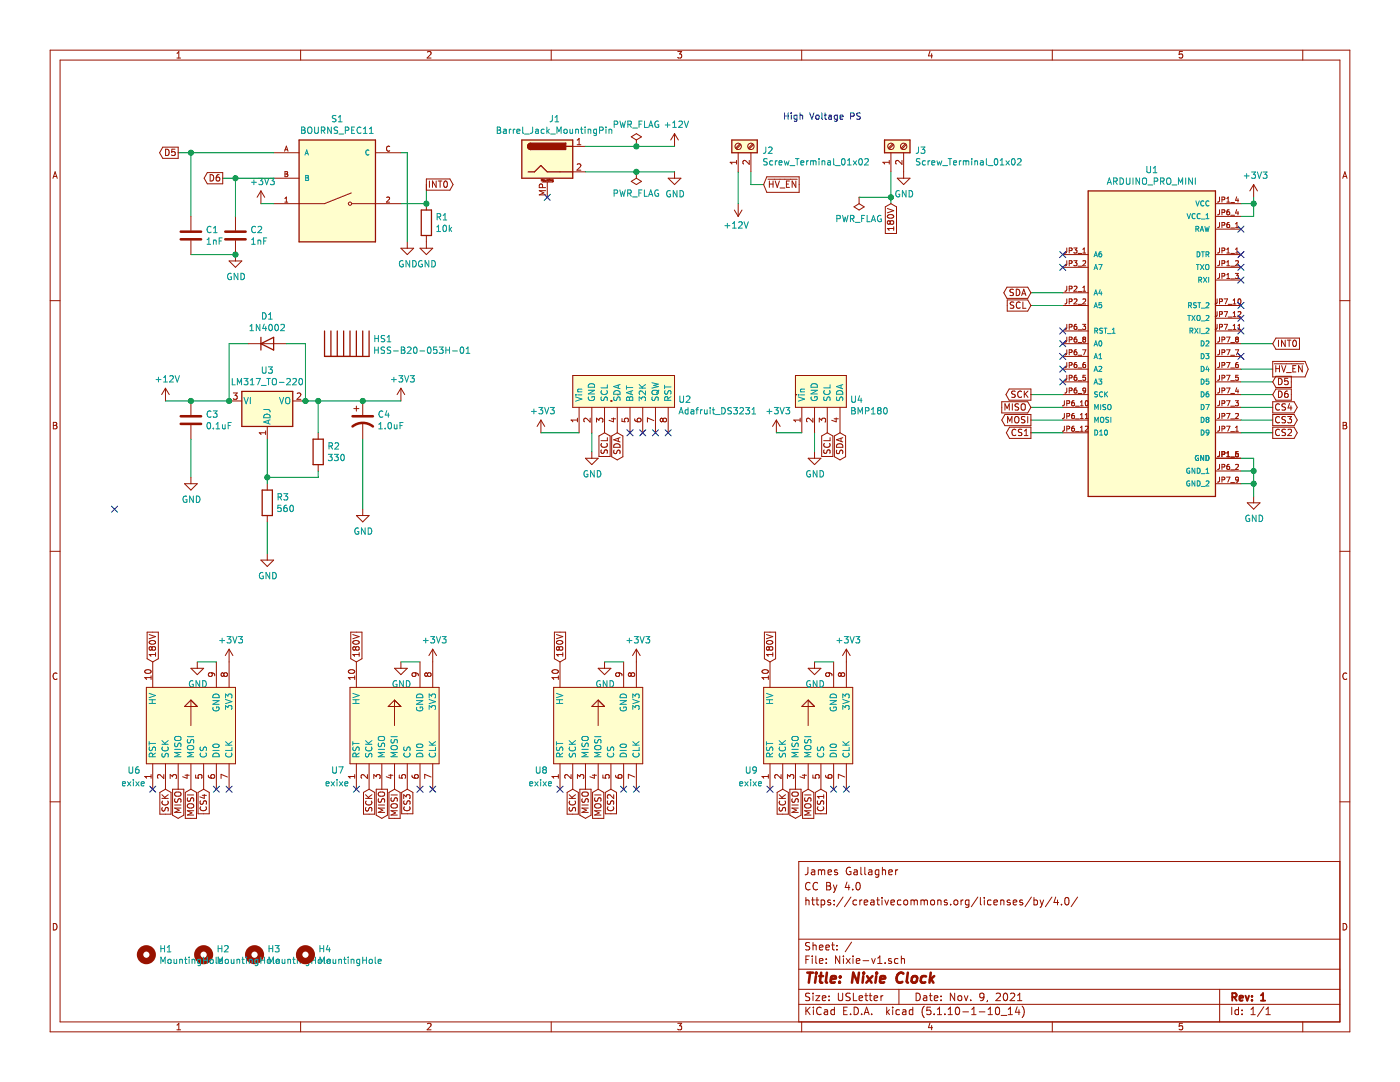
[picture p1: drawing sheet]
<svg xmlns="http://www.w3.org/2000/svg" width="279mm" height="216mm" viewBox="0 0 279 216" stroke-linecap="round" stroke-linejoin="round" font-family="sans-serif">
<path d="M0 0h279.4v215.9h-279.4z" fill-rule="evenodd" fill="#fff" stroke="#fff" stroke-width=".2"/>
<g fill="none" stroke="#981200" stroke-width=".2">
<path d="M10 10h259.4v195.9h-259.4zM12 12h255.4v191.9h-255.4zM35.3 11.6h.7M35.3 10.6l.4-.3v1.3M60 10v2M85.3 10.4l.5-.1 .2 .3-.8 1h.8M110 10v2M135.3 10.3h.7l-.4 .5 .4 .1v.6l-.2 .1-.5-.1M160 10v2M185.6 10.2l-.3 1h.8M185.9 10.7v.9M210 10v2"/>
<path d="M236 10.3h-.6l-.1 .6 .2-.1h.4l.1 .7-.2 .1-.5-.1M260 10v2M10.6 35.6l.4-1.3 .4 1.3M10.7 35.2h.6M32.5 29.4h3.1v2.2h-3.1l-.6-1.1zM33 29.8a.64 .64 0 0 1 .8 .6 .64 .64 0 0 1-.8 .6zM34.9 29.8h-.6l-.1 .6 .2-.1 .5 .1v.5l-.2 .1-.5-.1M41.4 34.4h3v2.3h-3l-.7-1.1zM41.9 34.8a.64 .64 0 0 1 .8 .7 .64 .64 0 0 1-.8 .6zM43.7 34.8h-.2a.79 .79 0 0 0-.1 1.3l.4-.1v-.5l-.4-.2-.3 .3M52.1 38.1l-.8 1.3M52.1 38.1v2.5"/>
<path d="M52.1 38.1l.7 1.3M54.6 35.6h5.1M54.6 30.5h5.1M56.8 30.2l.3-1 .4 1M56.8 39.6l.3-.3v1M56.9 34.2h.3l.2 .2-.2 .3 .2 .1 .1 .3-.2 .2h-.4zM56.9 34.7h.3M56.9 29.9h.5M70.1 38.5l-5.3 2.1h-10.2M74.9 30.5h5.1M77.2 39.4l.3-.1 .2 .3-.6 .7h.6M77.8 29.2a.46 .46 0 0 0-.7 .5 .46 .46 0 0 0 .7 .4"/>
<path d="M85.1 35.7h4.7l.6 1.1-.6 1.1h-4.7zM85.7 36.1v1.3M87 36.1v1.3l-.7-1.3v1.3M87.5 36.1h.7M87.8 36.1v1.3M88.7 36.2l.1-.1a.67 .67 0 0 1 .5 .7 .67 .67 0 0 1-.5 .6l-.3-.5zM108 36.1v-.3l.2 .2 .1-.2v.3M108.2 36.3h2M108.3 37.4l-.1-.6-.1-.1-.4 .1-.1 .6h1.3M108.5 36.1h.1M108.6 35.9l-.2 .1 .1 .1M108.6 35.9v.2"/>
<path d="M108.6 36.1h.1M108.6 35.9v.1M108.8 35.9v.2h.2v-.2M108.9 38h-1.3l.9 .5-.9 .4h1.3M109.1 35.9h.2v.2M109.1 35.9v.2M109.2 36.3v3.1M109.4 35.9h.2M109.5 35.8l.1 .3M109.7 35.8h.1M109.7 35.9v.2M109.9 35.9h.2v.2"/>
<path d="M109.9 35.9v.2M110.4 35.9l-.2 .1 .2 .1M110.4 35.9v.3l-.2 .1M114.3 29.2h2.5M114.3 34.3h2.5M115.2 28.9h.7M115.2 28l.4-.4v1.3M115.2 32.8l.5-.1 .2 .3-.8 1h.8M126 36.2l1-.6 1 .6-1 .6zM126 27.3l1-.6 1 .6-1 .6zM127 34.3h.1M127 29.2h.1"/>
<path d="M127 27.9v1.3M127 34.3v1.3M133.3 35.6h2.6l-1.3 1.2zM134.6 26.7v2.5M134.6 34.3v1.3M134.6 26.7l-.7 1.2M134.6 26.7l.8 1.2M147 32.4h-1.3l.4 .3M147 32v.7M147.3 30.5v3.8M147.7 28.7l-.9 .9M147.8 28.9l-.8 .8"/>
<path d="M149.5 32v.8l-.9-.8-.3 .3 .1 .4M149.9 30.5v3.8M150.2 28.7l-.8 .9M150.4 28.9l-.9 .8M153 35.3h6.5v3.1h-6.5l-.6-1.6zM153.3 35.8h5.8M153.5 36.7h.8M153.5 36.1v1.3M154.3 36.1v1.3M154.7 36.1l.4 1.3 .4-1.3M155.7 37.5h.9M156.9 36.7h.5"/>
<path d="M157.6 36.1h-.7v1.3h.7M158.8 36.1v1.3l-.7-1.3v1.3M171.4 39.4h.1M171.4 39.4v1.2M177.5 32v.7M177.5 32.4h-1.3l.4 .3M177.8 30.5v3.8M178.1 28.7l-.8 .9M178.3 28.9l-.8 .8M179.1 35.6h2.5l-1.3 1.2zM180 32v.8l-.9-.8-.4 .3 .2 .4M180.3 30.5v5.1"/>
<path d="M180.7 28.7l-.9 .9M180.8 28.9l-.8 .8M243.4 39.3l-.1 .9-.3 .1M243.9 39.9l.4-.1 .1-.4-.5-.1v1M244.8 39.6l.3-.3v1M246.8 39.3l-.2 .7h.6M247.1 39.6v.7M250.2 36.8l-.8 1.3M250.2 36.8v2.6M250.2 36.8l.8 1.3M268 35.6l.4-1.3 .4 1.3M268.1 35.2h.6"/>
<path d="M10 60h2M38.1 43.2v2.8M38.1 48v2.8M45.7 52.1h2.6l-1.3 1.2zM47 43.2v2.8M47 48v4.1M56.8 40.3h.6M70.2 40.6h9.8M80 49.5h2.5l-1.2 1.3zM81.3 48.3v1.2M83.8 49.5h2.6l-1.3 1.3zM85.1 40.6v1.3"/>
<path d="M85.1 47v2.5M146.6 41.9l.7 1.3M147.3 40.6v2.6M148.1 41.9l-.8 1.3M170.4 41.3l1-.7 1.1 .7-1.1 .6zM176.7 41.3l1.1-.7 1.1 .7v5.3h-2.2zM177.1 41.6l1.3 .4-1.3 .5M177.2 43a.66 .66 0 0 1 .7-.3 .66 .66 0 0 1 .5 .6 .74 .74 0 0 1-1.3-.2zM177.6 44.3l-.2-.3-.3 .3 .1 .4h.3l.1-.2M177.6 44.3l.3-.3h.2l.3 .3v.2l-.3 .3-.4-.1-.1-.2M177.6 44.3v.2M178.4 45.2v.8"/>
<path d="M178.4 45.6h-1.3l.3 .4M201 57.3h4.1l.6 1.1-.6 1.1h-4.1l-.7-1.1zM201 59.8h4.1l.6 1.2-.6 1.1h-4.1zM202.3 57.8l-.5-.1-.2 .1 .1 .5 .5 .2 .1 .3-.3 .2-.5-.1M202.8 57.7a.64 .64 0 0 1 .7 .6 .64 .64 0 0 1-.7 .7zM203.9 59l.4-1.3 .4 1.3M204 58.6h.6M212.1 53.3h5.1M212.1 50.8h5.1M212.1 58.4h5.1M212.9 49.5v.8l-.4 .2M212.9 52v.9l-.4 .1"/>
<path d="M212.9 57.1v.9l-.4 .1M212.9 59.6v.9l-.4 .2M213.4 52.6l.5-.1v-.4l-.5-.1v1M213.4 57.6h.5v-.4l-.5-.1v1M213.4 50h.5v-.4l-.5-.1v1M214.3 49.5h.6l-.3 .4 .3 .1v.4l-.2 .1-.4-.1M214.3 52h.6l-.3 .4 .3 .2v.3l-.2 .1-.4-.1M214.4 57.2l.3-.1 .2 .3-.6 .7h.6M214.4 59.7l.3-.1 .2 .3-.6 .8h.6M215.1 53.1h.8M215.1 50.6h.8M215.1 58.2h.8"/>
<path d="M216.1 59.7l.4-.1 .2 .3-.6 .8h.6M216.1 52.1l.4-.1 .2 .3-.6 .7h.6M216.1 50.5h.6M216.1 49.8l.3-.3v1M216.1 57.4l.3-.3v1M216.1 58.1h.6M242.6 40.6h5M242.6 45.7h5M242.6 43.2h5M242.6 53.3h5M242.6 50.8h5M242.6 55.9h5"/>
<path d="M242.9 59.6l-.1 .9-.3 .2M243.4 41.9l-.1 .8-.3 .2M243.4 44.4l-.1 .9-.3 .1M243.4 49.5l-.1 .8-.3 .2M243.4 52l-.1 .9-.3 .1M243.4 54.6l-.1 .8-.3 .2M243.9 42.4l.4-.1 .1-.4h-.5v1M243.9 44.9h.4l.1-.4-.5-.1v1M243.9 50h.4l.1-.4-.5-.1v1M243.9 52.6l.4-.1 .1-.4-.5-.1v1M243.9 55.1l.4-.1 .1-.4h-.5v1M244.3 59.6h.7l-.4 1.1"/>
<path d="M244.8 40.3h.6M244.8 52.3l.3-.3v1M244.8 53h.6M244.8 50.5h.6M244.8 49.8l.3-.3v1M244.8 54.8l.3-.2v1M244.8 55.6h.6M245.3 41.9l-.4 .2-.1 .6 .2 .2 .4-.1-.1-.5-.3-.1-.2 .2M245.3 44.4l-.4 .2-.1 .6 .2 .2 .4-.1-.1-.5h-.3l-.2 .2M245.6 45.5h.8M245.6 43h.8M245.6 53.1h.8"/>
<path d="M245.6 50.6h.8M245.6 40.4h.8M245.6 55.7h.8M246.1 59.9l.3-.3v1.1M246.5 54.6h.6l-.3 .3 .3 .1v.5l-.1 .1-.5-.1M246.6 52.1l.4-.1 .1 .3-.6 .7h.6M246.6 44.7l.3-.3v1M246.6 49.8l.3-.3v1M246.6 45.4h.5M246.6 50.5h.5M246.8 41.8l-.2 .7h.6M247.1 42.2v.7"/>
<path d="M247.1 59.7a.47 .47 0 0 1 .6 .3 .47 .47 0 0 1-.2 .6l-.1 .1-.3-.1zM267.4 60h2M33 77.5l-.7 1.2M33 77.5v2.5M33 77.5l.8 1.2M46.6 78.4h.7l-.4 .5 .4 .1v.5l-.2 .2-.5-.1M49.5 68.6h7.6M59.3 78.5l.5-.1 .2 .4-.7 .9h.7M64.8 71.1h5M80 77.5v2.5M80 77.5l-.8 1.2M80 77.5l.8 1.2"/>
<path d="M114.3 74.9h20.3v6.4h-20.3zM123.2 78.7h.1M158.7 78.7h.1M158.7 74.9h10.2v6.4h-10.2zM201.4 77.6h4.3v2.3h-4.3l-.6-1.2zM202.3 60.3l-.5-.1-.1 .2v.3l.5 .3 .1 .3-.2 .2h-.5M202.6 78.1l-.5-.1-.2 .3 .1 .3 .6 .2v.4l-.2 .1-.5-.1M203.6 60.4a.56 .56 0 0 0-.7 .1 .56 .56 0 0 0 0 .7l.3 .3 .4-.1M203.9 78.2a.56 .56 0 0 0-.8 .5 .56 .56 0 0 0 .8 .5M204.1 60.2v1.3h.6M204.4 78v1.3M204.6 78.6l.6 .7"/>
<path d="M205.2 78l-.8 .8M212.1 68.6h5.1M212.1 71.1h5.1M212.1 73.7h5.1M212.1 76.2h5.1M212.1 78.7h5.1M212.1 61h5.1M212.1 66h5.1M212.4 80v.8l-.4 .2M212.9 77.4v.9l-.4 .1M212.9 67.3v.8l-.4 .2M212.9 69.8v.9l-.4 .1"/>
<path d="M212.9 72.3v.9l-.4 .2M212.9 74.9v.8l-.4 .2M212.9 64.7v.9l-.4 .1M213.4 67.8l.5-.1v-.4h-.5v1M213.4 70.3h.5v-.4l-.5-.1v1M213.4 72.9l.5-.1v-.4l-.5-.1v1.1M213.4 75.4h.5v-.4l-.5-.1v1M213.4 78l.5-.1v-.4l-.5-.1v1M213.4 60.2l.5-.1v-.4l-.5-.1v1.1M213.4 65.3l.5-.1v-.4l-.5-.1v1M214.4 80l-.5 .2v.6l.2 .2 .3-.1v-.5l-.3-.1-.2 .2M214.8 77.4l-.4 .2v.6l.2 .2 .3-.1-.1-.4-.2-.1-.2 .2"/>
<path d="M214.8 67.3l-.4 .2v.6l.2 .2 .3-.1-.1-.5-.2-.1-.2 .2M214.8 69.8l-.4 .2v.6l.2 .2 .3-.1-.1-.5h-.2l-.2 .2M214.8 72.3l-.4 .3v.6l.2 .2 .3-.1-.1-.5-.2-.1-.2 .2M214.8 74.9l-.4 .2v.6l.2 .2 .3-.1-.1-.5h-.2l-.2 .1M214.8 64.7l-.4 .2v.6l.2 .2 .3-.1-.1-.4-.2-.1-.2 .2M215.1 68.4h.8M215.1 70.9h.8M215.1 73.4h.8M215.1 76h.8M215.1 78.5h.8M215.1 60.7h.8M215.1 65.8h.8"/>
<path d="M216.1 69.8h.6l-.4 1M216.1 64.7h.6l-.4 .4 .3 .1v.4l-.1 .1-.4-.1M216.3 67.7l-.2 .2 .2 .4 .3-.1 .1-.3-.2-.2M216.3 67.7l-.2-.2 .2-.2h.3v.3l-.1 .1M216.3 67.7h.2M216.6 72.3a.38 .38 0 0 0-.5 .5l.1 .5h.4v-.5l-.3-.1-.2 .2M216.6 74.9h-.4l-.1 .5 .5-.1v.5l-.1 .1-.4-.1M216.7 77.9l-.2 .1h-.3v-.5l.3-.1 .2 .2-.1 .6-.1 .2h-.3M242.6 68.6h5M242.6 71.1h5M242.6 73.7h5M242.6 76.2h5"/>
<path d="M242.6 78.7h5M242.6 61h5M242.6 66h5M242.6 63.5h5M242.9 62.2l-.1 .8-.3 .2M242.9 64.7l-.1 .9-.3 .1M243.4 77.4l-.1 .9-.3 .1M243.4 60.2l.5-.1v-.4l-.5-.1v1.1M243.4 62.7h.5v-.4l-.5-.1v1M243.4 65.3l.5-.1v-.4l-.5-.1v1M243.4 67.3l-.1 .8-.3 .2M243.4 69.8l-.1 .9-.3 .1"/>
<path d="M243.4 72.3l-.1 .9-.3 .2M243.4 74.9l-.1 .8-.3 .2M243.4 80l-.1 .8-.3 .2M243.9 67.8l.4-.1 .1-.4h-.5v1M243.9 70.3h.4l.1-.4-.5-.1v1M243.9 72.9l.4-.1 .1-.4-.5-.1v1.1M243.9 75.4h.4l.1-.4-.5-.1v1M243.9 78l.4-.1 .1-.4-.5-.1v1M244.3 64.7h.7l-.4 1M244.3 62.2h.7l-.4 1M244.8 67.3h.7l-.5 1M244.8 69.8h.7l-.5 1"/>
<path d="M244.8 72.3h.7l-.5 1.1M244.8 74.9h.7l-.5 1M244.8 77.4h.7l-.5 1M244.8 80h.7l-.5 1M245.1 60.7h.8M245.1 65.8h.8M245.1 63.3h.8M245.6 68.4h.8M245.6 70.9h.8M245.6 73.4h.8M245.6 76h.8M245.6 78.5h.8"/>
<path d="M246.1 60.7h.6M246.1 62.5l.3-.3v1M246.1 65l.3-.3v1M246.1 65.7h.6M246.1 63.2h.6M246.5 80h.6l-.3 .3 .3 .1v.5l-.1 .1-.5-.1M246.5 69.8h.7l-.4 1M246.8 67.7l-.2 .2 .2 .4 .3-.1v-.3l-.1-.2M246.8 67.7l-.2-.2 .2-.2h.3v.3l-.1 .1M246.8 67.7h.2M246.8 77.4l-.2 .7h.6M247.1 65l.2-.3v1"/>
<path d="M247.1 72.3a.38 .38 0 0 0-.5 .5l.1 .5h.4v-.5l-.3-.1-.2 .2M247.1 77.7v.7M247.1 62.3l.3-.1 .2 .3-.6 .7h.6M247.1 65.7h.5M247.1 74.9h-.5v.5l.5-.1v.5l-.1 .1-.4-.1M254 72.1h6.5l.6 1.6-.6 1.5h-6.5zM254.3 72.6h5.9M254.6 72.9v1.3M254.6 73.6h.7M254.6 77.6h3.1v2.3h-3.1l-.6-1.2zM254.6 75.1h3.1v2.2h-3.1l-.6-1.1zM254.6 67.5h4.7v2.2h-4.7l-.6-1.1z"/>
<path d="M255.1 78a.64 .64 0 0 1 .8 .7 .64 .64 0 0 1-.8 .6zM255.1 67.9v1.2M255.1 75.5a.64 .64 0 0 1 .8 .6 .64 .64 0 0 1-.8 .7zM255.3 72.9v1.3M255.8 72.9l.4 1.3 .4-1.3M256.5 67.9v1.2l-.7-1.2v1.2M256.7 74.3h1M256.9 67.9h.7M257 78l-.5 .2-.1 .4v.6h.6l.1-.1-.1-.5-.4-.1-.2 .3M257 75.5h-.6v.6l.4-.1 .3 .2v.3l-.3 .3-.4-.2M257.3 67.9v1.2M258 73.6h.4"/>
<path d="M258.1 68l.2-.1a.67 .67 0 0 1 .4 .6 .67 .67 0 0 1-.4 .6l-.3-.4zM258.6 72.9h-.6v1.3h.6M259.9 72.9v1.3l-.7-1.3v1.3M10.6 84.3h.5l.2 .2-.2 .4 .3 .2-.2 .5h-.6zM10.6 84.9h.5M36.8 96.5h2.6l-1.3 1.3zM38.1 80v2.8M38.1 84.8v2.8M38.1 95.2v1.3M45.7 80h2.6M53 86.4h-1.3l.4 .3M53 86v.7"/>
<path d="M53.3 85.1v2.5M53.3 96.5v1.3M58.4 80h2.6M63.5 86.4v1.2M63.5 92.7v1.3M70.6 81.5h1M71.1 81v1M72.4 80v2.8M72.4 84.3v3.3M107.9 83.8l-.7 1.3M107.9 83.8v2.6M107.9 83.8l.8 1.3"/>
<path d="M115.2 83.4v.8M115.2 83.8h-1.2l.3 .4M115.6 81.3v5.1M116.8 91.4h2.6l-1.3 1.3zM117.8 83.4v.8l-.9-.8-.4 .3 .1 .5M118.1 81.3v5.1M118.1 90.2v1.2M119 84.2v-.8l.5 .5 .2-.4 .4-.1 .2 .3-.1 .5M119.5 87l1.1-.6 1.2 .6v4.1h-2.3zM120 89.8l-.1 .4 .2 .2h.3l.3-.5 .3-.1 .2 .2v.5M120.1 88.5a.5 .5 0 0 0 0 .6 .5 .5 0 0 0 .6 .2l.5-.3-.1-.5M120.6 81.3v5.1"/>
<path d="M121.2 87.3v.6h-1.3M121.9 80h.1M122 83.6h.9M122.1 87l1.1-.6 1.1 .6v4.1l-1.1 .7-1.1-.7zM122.4 83.4v.8l-.9-.3M122.6 89.8l-.1 .5 .1 .2 .4-.1 .3-.5 .2-.1 .2 .2v.5M122.6 88.8a.68 .68 0 0 1 .7-.2 .68 .68 0 0 1 .4 .7h-1.2zM123.2 81.3v5.1M123.4 87.5v.6M123.7 87.3l-1.2 .5 1.2 .4M124.1 83.5v.6l.6 .1-.1-.5 .3-.3h.3l.2 .3-.1 .5M125.7 81.3v5.1"/>
<path d="M126.7 83.6l.1 .4 .4 .2 .7-.2v-.4l-.2-.2-.5 .2v.3l.2 .3M128.3 81.3v5.1M130.5 83.9l-1.3-.5v.8M130.8 81.3v5.1M132.3 83.7l-.2-.3-.4 .3v.2l.3 .3 .3-.3M132.3 83.7l.2-.3h.3l.2 .3v.3l-.2 .2h-.3l-.2-.3M132.3 83.7v.2M133.3 81.3v5.1M154.9 83.8l-.7 1.3M154.9 83.8v2.6M154.9 83.8l.8 1.3M159.7 83.8h-1.3l.4 .4"/>
<path d="M159.7 83.4v.8M160 81.3v5.1M161.3 91.4h2.5l-1.2 1.3zM162.2 83.4v.8l-.9-.8-.3 .3 .1 .5M162.6 81.3v5.1M162.6 90.2v1.2M163.5 84.2v-.8l.5 .5 .1-.4 .4-.1 .3 .3-.2 .5M164 87l1.1-.6 1.1 .6v4.1h-2.2zM164.5 89.8l-.1 .4 .1 .2h.4l.2-.5 .3-.1 .3 .2-.1 .5M164.5 88.5a.5 .5 0 0 0 0 .6 .5 .5 0 0 0 .6 .2l.5-.3-.1-.5M165.1 81.3v5.1M165.7 87.3v.6h-1.3"/>
<path d="M166.5 83.6h.8M166.5 87l1.1-.6 1.2 .6v4.1l-1.2 .7-1.1-.7zM166.9 83.4v.8l-.9-.3M167 88.8a.68 .68 0 0 1 .8-.2 .68 .68 0 0 1 .4 .7h-1.3zM167 89.8l-.1 .5 .2 .2 .4-.1 .2-.5 .3-.1 .2 .2-.1 .5M167.6 81.3v5.1M167.8 87.5v.6M168.2 87.3l-1.3 .5 1.3 .4M199.9 80.2h5.2l.6 1.1-.6 1.1h-5.2zM200.6 82.7h5.1v2.2h-5.1l-.7-1.1zM200.6 81.8v-1.2l.4 .9 .4-.9v1.2M201.1 84.4v-1.3l.4 .9 .5-.9v1.3"/>
<path d="M201.5 85.2h4.2v2.3h-4.2l-.7-1.1zM202 80.6v1.2M202.6 83.3l.2-.2a.47 .47 0 0 1 .6 .4l-.1 .7-.5 .2-.3-.5zM202.7 85.8a.6 .6 0 0 0-.8 .4 .6 .6 0 0 0 .6 .7l.2-.1M203.3 80.6h-.5l-.2 .1v.4l.6 .2 .1 .3-.3 .2h-.4M203.8 80.7l.3-.1a.44 .44 0 0 1 .5 .4v.7l-.5 .1-.3-.1zM203.9 85.7l-.4-.1-.2 .2v.3l.5 .3 .1 .3-.2 .2h-.5M204.4 86.9h.8M204.4 86l.4-.4v1.3M204.5 83.2l-.4-.1-.2 .1v.5l.6 .2v.3l-.2 .2-.5-.1M205.1 83.1v1.3M212.1 86.4h5.1"/>
<path d="M212.1 81.3h5.1M212.1 83.8h5.1M212.4 82.5v.9l-.4 .1M212.4 85v.9l-.4 .2M212.9 85.6l.5-.1v-.4l-.5-.1v1.1M212.9 80.5l.5-.1v-.4h-.5v1M212.9 83h.5v-.4l-.5-.1v1M214.4 82.5l-.5 .2v.6l.2 .2 .3-.1v-.5h-.3l-.2 .2M214.4 85l-.5 .3v.6l.2 .2 .3-.1v-.5l-.3-.1-.2 .2M214.6 83.6h.8M214.6 81.1h.8M214.6 86.1h.8"/>
<path d="M215.6 85.3l.3-.3v1.1M215.6 81h.6M215.6 83.5h.6M215.6 86.1h.6M215.6 80.2l.3-.2v1M215.6 82.8l.3-.3v1M216.6 85.1l.4-.1 .2 .3-.7 .8h.7M216.6 83.5h.6M216.6 82.8l.3-.3v1M216.7 80a.47 .47 0 0 1 .5 .3 .47 .47 0 0 1-.1 .6l-.2 .1-.2-.1zM242.6 86.4h5M242.6 96.5h5"/>
<path d="M242.6 81.3h5M242.6 83.8h5M242.6 94h5M242.6 91.4h5M243.4 82.5l-.1 .9-.3 .1M243.4 85l-.1 .9-.3 .2M243.4 90.1l-.1 .9-.3 .1M243.4 92.7l-.1 .8-.3 .2M243.4 95.2l-.1 .9-.3 .1M243.9 85.6l.4-.1 .1-.4-.5-.1v1.1M243.9 80.5l.4-.1 .1-.4h-.5v1M243.9 83h.4l.1-.4-.5-.1v1"/>
<path d="M243.9 90.7l.4-.1 .1-.4-.5-.1v1M243.9 93.2l.4-.1 .1-.4h-.5v1M243.9 95.7h.4l.1-.4-.5-.1v1M244.8 82.5h.7l-.5 1M244.8 85h.7l-.5 1.1M244.8 95.2h.7l-.5 1M244.8 91.1h.6M244.8 90.4l.3-.3v1M245.3 92.7l-.4 .2-.1 .6 .2 .2 .4-.1-.1-.5-.3-.1-.2 .2M245.6 83.6h.8M245.6 81.1h.8M245.6 86.1h.8"/>
<path d="M245.6 96.3h.8M245.6 93.8h.8M245.6 91.2h.8M246.6 82.6l.4-.1 .1 .3-.6 .7h.6M246.6 92.7h.4l.1 .2-.6 .8h.6M246.6 86.1h.5M246.6 85.3l.3-.3v1.1M246.6 95.3h.5v.5h-.4zM246.8 90.5l-.2 .2M246.9 90.1a.67 .67 0 0 0-.1 1M247.1 90.1h-.5v.5h.5v.4l-.1 .1-.4-.1M247.1 95.8l-.1 .4h-.3"/>
<path d="M247.1 95.6v.1M250.2 99.1v1.2M254 80.2h4.3l.6 1.1-.6 1.1h-4.3zM254 82.7h4.3l.6 1.1-.6 1.1h-4.3zM254 85.2h4.3l.6 1.2-.6 1.1h-4.3zM255.3 85.8a.56 .56 0 0 0-.7 .5 .56 .56 0 0 0 .7 .5M255.3 80.7a.56 .56 0 0 0-.7 .5 .56 .56 0 0 0 .7 .5M255.3 83.2a.56 .56 0 0 0-.7 .5 .56 .56 0 0 0 .7 .6M256.6 85.7l-.5-.1-.2 .2v.3l.5 .3 .2 .3-.3 .2h-.5M256.6 80.6h-.5l-.2 .1v.4l.5 .2 .2 .3-.3 .2h-.5M256.6 83.2l-.5-.1-.2 .1v.4l.5 .2 .2 .4-.3 .2-.5-.1M257 83.1h.8l-.4 .5 .3 .1v.6l-.2 .1-.5-.1"/>
<path d="M257 85.8l.5-.2 .3 .4-.8 .9h.8M257.4 80.5l-.4 .9h.8M257.6 81v.8M268 84.3h.5l.2 .2-.2 .4 .3 .2-.2 .5h-.6zM268 84.9h.5M10 110h2M52.1 111.8h2.5l-1.3 1.2zM53.3 102.9v1.2M53.3 110.5v1.3M71.1 102.9h2.6l-1.3 1.2zM72.4 101.6v1.3M248.9 100.3h2.6l-1.3 1.3z"/>
<path d="M267.4 110h2M11.4 134.4a.62 .62 0 0 0-.9 .4 .62 .62 0 0 0 .7 .8l.2-.1M29 133.8a.61 .61 0 0 1 .7-.2 .61 .61 0 0 1 .4 .6 .76 .76 0 0 1-1.2-.3zM29.2 137.2h17.8v15.2h-17.8zM29.4 126.1h2.2v5.3l-1.1 .7-1.1-.7zM29.8 126.6l1.2 .4-1.2 .5M29.8 128a.62 .62 0 0 1 .8-.3 .62 .62 0 0 1 .4 .7 .76 .76 0 0 1-1.2-.3zM30.1 134.8v.8M30.1 135.2h-1.2l.3 .4M30.3 129.3l.3-.3h.2l.2 .3v.3l-.2 .1h-.4l-.1-.2M30.3 129.3l-.2-.3-.3 .3 .1 .4h.3l.1-.2M30.3 129.3v.2"/>
<path d="M30.5 132.1v5.1M31 130.2v.8M31 130.6h-1.2l.3 .4M38.1 139.7v5.1M38.1 133.3h2.5l-1.2 1.3zM38.1 139.7l1.3 1.3h-2.6zM39.4 132.1v1.2M42.1 134.2l.3 .3-.1 .3-.2 .2-.4-.1-.1-.4 .2-.3 .9 .2 .1 .4M43.2 132.1v5.1M44.7 134.5l-.3-.3-.3 .3v.2l.3 .3 .3-.3M44.7 134.5l.2-.3h.3l.2 .3-.1 .3-.1 .2h-.3l-.2-.3M44.7 134.5v.2"/>
<path d="M45.7 129.5v7.7M45.7 129.5l-.7 1.3M45.7 129.5l.8 1.3M69.6 133.8a.61 .61 0 0 1 .8-.2 .61 .61 0 0 1 .3 .6 .76 .76 0 0 1-1.2-.3zM69.8 137.2h17.8v15.2h-17.8zM70 126.1h2.2v5.3l-1.1 .7-1.1-.7zM70.4 126.6l1.3 .4-1.3 .5M70.5 128a.62 .62 0 0 1 .7-.3 .62 .62 0 0 1 .4 .7 .76 .76 0 0 1-1.2-.3zM70.8 135.2h-1.3l.4 .4M70.8 134.8v.8M71 129.3l.2-.3h.3l.2 .3-.1 .3-.1 .1h-.4l-.1-.2M71 129.3l-.3-.3-.3 .3 .1 .4h.3l.2-.2"/>
<path d="M71 129.3v.2M71.1 132.1v5.1M71.7 130.6h-1.3l.4 .4M71.7 130.2v.8M78.7 133.3h2.6l-1.3 1.3zM78.7 139.7v5.1M80 132.1v1.2M82.8 134.2l.2 .3v.3l-.2 .2-.5-.1-.1-.4 .3-.3 .9 .2 .1 .4M83.8 132.1v5.1M85.3 134.5l.2-.3h.3l.2 .3v.3l-.2 .2h-.3l-.2-.3M85.3 134.5l-.2-.3-.3 .3v.2l.2 .3 .3-.3M85.3 134.5v.2"/>
<path d="M86.4 129.5l-.8 1.3M86.4 129.5v7.7M86.4 129.5l.7 1.3M110.3 133.8a.61 .61 0 0 1 .7-.2 .61 .61 0 0 1 .4 .6 .76 .76 0 0 1-1.2-.3zM110.5 137.2h17.8v15.2h-17.8zM110.6 126.1h2.3v5.3l-1.1 .7-1.2-.7zM111 126.6l1.3 .4-1.3 .5M111.1 128a.62 .62 0 0 1 .7-.3 .62 .62 0 0 1 .5 .7 .76 .76 0 0 1-1.3-.3zM111.4 135.2h-1.2l.3 .4M111.4 134.8v.8M111.6 129.3l-.2-.3-.4 .3 .2 .4h.3l.1-.2M111.6 129.3l.2-.3h.3l.2 .3v.3l-.2 .1h-.4l-.1-.2"/>
<path d="M111.6 129.3v.2M111.8 132.1v5.1M112.3 130.6h-1.3l.4 .4M112.3 130.2v.8M119.4 133.3h2.5l-1.3 1.3zM119.4 139.7v5.1M120.6 132.1v1.2M123.4 134.2l.2 .3v.3l-.2 .2-.4-.1-.1-.4 .2-.3 .9 .2 .1 .4M124.5 132.1v5.1M126 134.5l-.3-.3-.3 .3v.2l.3 .3 .3-.3M126 134.5l.2-.3h.2l.3 .3-.1 .3-.2 .2h-.2l-.2-.3M126 134.5v.2"/>
<path d="M127 129.5v7.7M127 129.5l-.8 1.3M127 129.5l.8 1.3M152.2 133.8a.61 .61 0 0 1 .7-.2 .61 .61 0 0 1 .4 .6 .76 .76 0 0 1-1.2-.3zM152.4 137.2h17.8v15.2h-17.8zM152.6 126.1h2.2v5.3l-1.1 .7-1.1-.7zM153 126.6l1.2 .4-1.2 .5M153 128a.62 .62 0 0 1 .8-.3 .62 .62 0 0 1 .4 .7 .76 .76 0 0 1-1.2-.3zM153.3 135.2h-1.2l.3 .4M153.3 134.8v.8M153.5 129.3l-.2-.3-.3 .3 .1 .4h.3l.1-.2M153.5 129.3l.2-.3h.3l.2 .3v.3l-.2 .1h-.4l-.1-.2"/>
<path d="M153.5 129.3v.2M153.7 132.1v5.1M154.2 130.6h-1.2l.3 .4M154.2 130.2v.8M161.3 133.3h2.5l-1.2 1.3zM161.3 139.7v5.1M162.6 132.1v1.2M165.3 134.2l.3 .3-.1 .3-.2 .2-.4-.1-.1-.4 .2-.3 .9 .2 .1 .4M166.4 132.1v5.1M167.9 134.5l-.3-.3-.3 .3v.2l.3 .3 .3-.3M167.9 134.5l.2-.3h.3l.2 .3-.1 .3-.1 .2h-.3l-.2-.3M167.9 134.5v.2"/>
<path d="M168.9 129.5v7.7M168.9 129.5l-.8 1.3M168.9 129.5l.8 1.3M268.8 134.4a.62 .62 0 0 0-.9 .4 .62 .62 0 0 0 .7 .8l.2-.1M10 160h2M30.1 154.6v.7M30.1 154.9h-1.2l.3 .4M30.5 152.4v5.1M31.9 158.1l1.1-.6 1.1 .6v4.4h-2.2zM32.3 159.3h1.3M32.3 158.6l.7 .7M32.4 159.8a.56 .56 0 0 0 .5 .8 .56 .56 0 0 0 .6-.8"/>
<path d="M32.7 154.6v.7l-.9-.7-.4 .2 .1 .5M33 152.4v5.1M33.6 158.6l-.7 .5M34 155.3v-.7l.4 .4 .2-.4h.4l.2 .2-.1 .5M34.4 157.5h2.3v5.2l-1.1 .6-1.2-.6zM34.9 159.4l-.1 .4 .2 .2h.3l.3-.5 .3-.1 .2 .2v.5M35 158.1h.9l.2 .2-.2 .5-.6 .1a.44 .44 0 0 1-.5-.6zM35.6 152.4v5.1M36.9 154.7h.9M37 158.1l1.1-.6 1.1 .6v5.2h-2.2zM37.3 154.5v.8l-.9-.3M37.4 158.6h1.3"/>
<path d="M37.5 159.2l-.1 .5 .1 .1h.4l.3-.6h.2l.3 .2-.1 .5M38.1 152.4v5.1M39 154.6v.6l.6 .1-.1-.5 .3-.2h.3l.2 .2-.1 .5M39.5 158.1l1.1-.6 1.2 .6v4.3h-2.3zM40 159.8l-.1 .5 .2 .2h.3l.3-.6 .3-.1 .2 .2-.1 .5M40.4 158.7h.8M40.6 152.4v5.1M40.8 158.5v.8l-.9-.3M41.6 154.7l.1 .4 .4 .2 .7-.1v-.5l-.2-.1-.5 .1v.3l.2 .3M43.2 152.4v5.1M45.4 155l-1.3-.5v.8M45.7 152.4v5.1"/>
<path d="M70.8 154.9h-1.3l.4 .4M70.8 154.6v.7M71.1 152.4v5.1M72.5 158.1l1.2-.6 1.1 .6v4.4h-2.3zM72.9 159.3h1.3M72.9 158.6l.8 .7M73.1 159.8a.56 .56 0 0 0 .5 .8 .56 .56 0 0 0 .5-.8M73.3 154.6v.7l-.9-.7-.3 .2 .1 .5M73.7 152.4v5.1M74.2 158.6l-.7 .5M74.6 155.3v-.7l.5 .4 .1-.4h.4l.3 .2-.2 .5M75.1 157.5h2.2v5.2l-1.1 .6-1.1-.6z"/>
<path d="M75.6 159.4l-.1 .4 .1 .2h.4l.2-.5 .3-.1 .3 .2-.1 .5M75.7 158.1h.9l.2 .2-.2 .5-.7 .1a.44 .44 0 0 1-.4-.6zM76.2 152.4v5.1M77.5 141l1.2-1.3 1.3 1.3zM77.6 154.7h.8M77.6 158.1l1.1-.6 1.2 .6v5.2h-2.3zM78 154.5v.8l-.9-.3M78 158.6h1.3M78.1 159.2l-.1 .5 .2 .1h.4l.2-.6h.3l.2 .2-.1 .5M78.7 152.4v5.1M79.7 154.6v.6l.6 .1-.1-.5 .2-.2h.3l.2 .2-.1 .5M80.2 158.1l1.1-.6 1.1 .6v4.3h-2.2z"/>
<path d="M80.6 159.4v-.8l.5 .4 .1-.4h.5l.1 .2-.1 .6M80.6 159.8v.5l.1 .2h.4l.2-.6 .3-.1 .2 .2v.5M81.3 152.4v5.1M82.2 154.7l.1 .4 .5 .2 .6-.1v-.5l-.1-.1-.5 .1-.1 .3 .3 .3M83.8 152.4v5.1M86 155l-1.2-.5v.8M86.4 152.4v5.1M111.4 154.9h-1.2l.3 .4M111.4 154.6v.7M111.8 152.4v5.1M113.2 158.1l1.1-.6 1.1 .6v4.4h-2.2zM113.6 159.3h1.3"/>
<path d="M113.6 158.6l.7 .7M113.7 159.8a.56 .56 0 0 0 .5 .8 .56 .56 0 0 0 .5-.8M114 154.6v.7l-.9-.7-.4 .2 .1 .5M114.3 152.4v5.1M114.9 158.6l-.8 .5M115.2 155.3v-.7l.5 .4 .1-.4h.5l.2 .2-.1 .5M115.7 157.5h2.3v5.2l-1.2 .6-1.1-.6zM116.2 159.4l-.1 .4 .2 .2h.3l.3-.5 .3-.1 .2 .2-.1 .5M116.3 158.1h.9l.2 .2-.2 .5-.6 .1a.44 .44 0 0 1-.5-.6zM116.8 152.4v5.1M118.1 141l1.3-1.3 1.2 1.3zM118.2 154.7h.8"/>
<path d="M118.3 158.1l1.1-.6 1.1 .6v5.2h-2.2zM118.6 154.5v.8l-.9-.3M118.7 158.6h1.2M118.7 159.2v.5l.1 .1h.4l.3-.6h.2l.2 .2v.5M119.4 152.4v5.1M120.3 154.6v.6l.6 .1-.1-.5 .3-.2h.3l.2 .2-.1 .5M120.8 158.1l1.1-.6 1.1 .6v4.3h-2.2zM121.3 159.8l-.1 .5 .1 .2h.4l.2-.6 .4-.1 .2 .2-.1 .5M121.9 152.4v5.1M122.5 158.6v.8l-.9-.8-.4 .2 .1 .5M122.9 154.7l.1 .4 .4 .2 .7-.1v-.5l-.2-.1-.5 .1-.1 .3 .3 .3M124.5 152.4v5.1"/>
<path d="M126.7 155l-1.3-.5v.8M127 152.4v5.1M153.3 154.9h-1.2l.3 .4M153.3 154.6v.7M153.7 152.4v5.1M155.1 158.1l1.1-.6 1.1 .6v4.4h-2.2zM155.5 158.6l.7 .7M155.5 159.3h1.3M155.6 159.8a.56 .56 0 0 0 .5 .8 .56 .56 0 0 0 .5-.8M155.9 154.6v.7l-.9-.7-.4 .2 .1 .5M156.2 152.4v5.1M156.8 158.6l-.7 .5"/>
<path d="M157.1 155.3v-.7l.5 .4 .2-.4h.4l.2 .2-.1 .5M157.6 157.5h2.3v5.2l-1.2 .6-1.1-.6zM158.1 159.4l-.1 .4 .2 .2h.3l.3-.5 .3-.1 .2 .2v.5M158.2 158.1h.9l.2 .2-.2 .5-.6 .1a.44 .44 0 0 1-.5-.6zM158.7 152.4v5.1M160 141l1.3-1.3 1.3 1.3zM160.1 154.7h.9M160.2 158.1l1.1-.6 1.1 .6v5.2h-2.2zM160.5 154.5v.8l-.9-.3M160.6 158.6h1.2M160.7 159.2l-.1 .5 .1 .1h.4l.3-.6h.2l.2 .2v.5M161.3 152.4v5.1"/>
<path d="M162.2 154.6v.6l.6 .1-.1-.5 .3-.2h.3l.2 .2-.1 .5M162.7 158.1l1.1-.6 1.1 .6v4.3h-2.2zM163.2 159.8l-.1 .5 .1 .2h.4l.3-.6 .3-.1 .2 .2-.1 .5M163.8 152.4v5.1M164.4 158.6v.7M164.4 158.9h-1.3l.4 .4M164.8 154.7l.1 .4 .4 .2 .7-.1v-.5l-.2-.1-.5 .1v.3l.2 .3M166.4 152.4v5.1M168.6 155l-1.3-.5v.8M168.9 152.4v5.1M267.4 160h2M32.4 161.1l-.1 .5 .3 .2 .3-.1 .2-.5h.4l.1 .2-.1 .4"/>
<path d="M34.8 160.6h1.3M36.1 161.2h-1.3l1 .5-1 .4h1.3M37.6 160.5a.84 .84 0 0 1 1.1 .2l-.2 .5a.84 .84 0 0 1-1.1-.3zM38.7 161.8h-1.3l.9 .4-.9 .4h1.3M40.1 161a.6 .6 0 0 0 .4 .8 .6 .6 0 0 0 .7-.6l-.1-.2M73 161.1l-.1 .5 .3 .2 .3-.1 .2-.5h.4l.1 .2v.4M75.5 160.6h1.3M76.8 161.2h-1.3l.9 .5-.9 .4h1.3M78.2 160.5a.84 .84 0 0 1 1.1 .2l-.2 .5a.84 .84 0 0 1-1.1-.3zM79.3 161.8h-1.3l.9 .4-.9 .4h1.3M80.7 161a.6 .6 0 0 0 .4 .8 .6 .6 0 0 0 .7-.6l-.1-.2M113.7 161.1l-.1 .5 .2 .2 .3-.1 .3-.5h.3l.2 .2-.1 .4"/>
<path d="M116.1 160.6h1.3M117.4 161.2h-1.3l.9 .5-.9 .4h1.3M118.8 160.5a.84 .84 0 0 1 1.1 .2l-.1 .5a.84 .84 0 0 1-1.1-.3zM119.9 161.8h-1.2l.9 .4-.9 .4h1.2M121.3 161a.6 .6 0 0 0 .4 .8 .6 .6 0 0 0 .8-.6l-.1-.2M155.6 161.1l-.1 .5 .3 .2 .3-.1 .2-.5h.3l.2 .2-.1 .4M158 160.6h1.3M159.3 161.2h-1.3l1 .5-1 .4h1.3M160.8 160.5a.84 .84 0 0 1 1 .2l-.1 .5a.84 .84 0 0 1-1.1-.3zM160.8 179.1v1.5M160.8 179.7h.1a.37 .37 0 0 1 .6 .1v.8M161.2 173.1v1a.47 .47 0 0 1-.5 .4"/>
<path d="M161.7 176.2a.59 .59 0 0 0-.8 0 .59 .59 0 0 0-.1 .7 .56 .56 0 0 0 .2 .6 .56 .56 0 0 0 .7-.1M161.8 161.8h-1.2l.9 .4-.9 .4h1.2M162 179.6h.5M162 173.6h.5l.1 .9M162.2 179.1v1.3l.3 .2M162.6 173.9l-.5 .1-.2 .2 .2 .3h.5M162.8 179.6h.6M163 179.1v1.3l.4 .2M163.2 176.2a.59 .59 0 0 0-.8 0 .59 .59 0 0 0-.1 .7 .56 .56 0 0 0 .2 .6 .56 .56 0 0 0 .7-.1M163.2 161a.6 .6 0 0 0 .5 .8 .6 .6 0 0 0 .7-.6l-.1-.2M163.3 173.7l.5-.1 .2 .2M163.3 173.6v.9"/>
<path d="M163.9 179.7l.4-.1 .3 .3-.1 .5-.2 .2-.4-.1M163.9 179.6v1.5M164 173.8a.34 .34 0 0 1 .3-.3 .34 .34 0 0 1 .3 .3v.7M164 173.8v.7M165 176.1h.5l.2 .3v.3l-.2 .1 .2 .1 .1 .4-.3 .3h-.5zM165 176.8h.5M165.3 174.1l.7-.2-.1-.3h-.4l-.2 .2v.7h.6M165.7 179.7l-.3-.1-.2 .2 .1 .2 .4 .1v.4h-.5M166.3 176.6l.4 1M166.5 179.7v.1M166.7 177.6l-.4 .5M167 176.6l-.3 1"/>
<path d="M167.1 173.6a.37 .37 0 0 0-.6 .2l.1 .2 .5 .1 .1 .2-.2 .2h-.5M168.2 179l-1.2 1.9M169 176l-.3 1.1h.9M169.4 176.6v1M169.7 173.1a.7 .7 0 0 0-.8 .7 .7 .7 0 0 0 .8 .7l.1-.6h-.3M169.8 179l-1.3 1.9M170.2 177.4v.2M170.5 173.6h.5l.1 .9M171 179.7l-.5-.1-.3 .3 .1 .5 .2 .2 .5-.1M171 176.1h.2a.8 .8 0 0 1 .5 .7 .8 .8 0 0 1-.5 .8 1 1 0 0 1-.2-1.5zM171.1 173.9l-.5 .1-.2 .2 .2 .3h.5M171.6 179.6v1"/>
<path d="M171.8 173.1v1.2l.2 .2M172 179.6l-.3 .1-.1 .2M172.6 173.1v1.2l.2 .2M173.4 173.6h.6v.9M173.8 179.7h.6v.9M174 173.9l-.5 .1-.2 .2 .2 .3h.5M174.4 179.9l-.4 .1-.3 .2 .3 .4 .4-.1M175 179.6h.5M175.2 179.1v1.3l.3 .2M175.4 173.6h-.4l-.3 .2v.6l.3 .1h.4M175.4 173.6v1.2l-.3 .3-.4-.1M176 179.1v.1"/>
<path d="M176 179.6v1M176.1 173.7l.2-.1h.4v.9M176.1 173.1v1.4M176.6 179.6l.4 1 .3-1M177.4 174.1l.7-.2-.1-.3h-.4l-.2 .2v.7h.6M178.7 173.6v.9M179.2 173.6h-.3l-.2 .2M179.8 179.7l-.4-.1-.3 .3 .1 .6h.6M180.4 179.7l.3-.1 .4 .1 .1 .6-.2 .2-.3 .1-.3-.2zM181.8 179.7h.1a.37 .37 0 0 1 .5 .1M181.8 179.6v1M182.4 179.8l.3-.2 .3 .1 .1 .9"/>
<path d="M182.4 179.8v.8M183.8 179.7h.1a.37 .37 0 0 1 .6 .1M183.8 179.6v1M184.5 179.8v-.1a.37 .37 0 0 1 .6 .1v.8M184.5 179.8v.8M185.8 179.7l.2-.1 .4 .1v.7l-.2 .2-.4-.2zM187.1 179.6v1M187.1 179.7h.1a.37 .37 0 0 1 .6 .1v.8M189 179.7l-.4-.1-.2 .2 .1 .2 .5 .1v.4h-.6M190.4 179.7l.3-.1 .4 .1v.7l-.2 .2-.5-.2zM191.8 179.6v1M192.2 179.6l-.4 .3"/>
<path d="M193.4 179.7l-.5-.1-.2 .3v.5l.2 .2 .5-.1M193.4 179.6v1.2l-.3 .3-.4-.1M195.1 179l-1.2 1.9M195.7 179.1v1.3l.2 .2M196.4 179.1v.1M196.4 179.6v1M197.8 179.7l-.4-.1-.3 .3 .1 .6h.6M199.7 179.7l.2-.1 .4 .1 .1 .9M199.7 179.6v1M201.6 179.7a.37 .37 0 0 0-.6 .1l.1 .2 .5 .1 .1 .2-.3 .3-.4-.1M204.1 179.7l-.4-.1-.2 .2 .1 .2 .5 .1v.4h-.6M205.8 179l-1.2 1.9"/>
<path d="M206.3 179.7l.5-.1 .3 .3-.2 .6h-.6M206.3 179.1v1.5M207.6 179.6l.3 1M208.3 179.6l-.4 1M209.9 179l-1.3 1.9M210.7 179l-.4 1.1h1M211 179.6v1M212.6 179.2l.4-.1a.94 .94 0 0 1 0 1.5l-.5-.3zM215.1 179l-1.3 1.9M267.4 171.9h-108v32M10.6 184.3a.65 .65 0 0 1 .8 .6 .65 .65 0 0 1-.8 .7zM159.4 197.4h108"/>
<path d="M159.4 193.4h108M159.4 187.4h108M160.8 191.5h.5M161.5 190.8h-.7v1.5M161.6 198.2h-.6l-.2 .3 .1 .3 .6 .3v.4l-.2 .2-.5-.1M161.6 188.1h-.6l-.2 .2 .1 .4 .6 .3v.4l-.2 .2-.5-.1M162.1 190.8v.1M162.1 191.3v1M162.3 188.1v1.5M162.3 198.2v.1M162.3 198.7v1M162.3 188.7l.2-.1h.3l.1 1"/>
<path d="M162.8 198.7h.8l-.8 1h.8M162.8 190.8v1.2l.2 .3M163.5 191.8l.7-.2v-.3h-.4l-.3 .2 .1 .7h.6M163.5 189.1l.7-.2v-.3h-.4l-.3 .2 .1 .7h.6M164.1 199.2l.7-.2-.1-.2-.4-.1-.2 .2 .1 .7h.5M164.8 189.1l.7-.2v-.3h-.5l-.2 .2 .1 .7h.6M164.9 192.1v.2M164.9 191.3v.2M165.5 198.8v.1M165.5 199.5v.2M166 188.6h.5M166.2 188.1v1.3l.3 .2"/>
<path d="M166.5 180.4v.2M167 189.4v.2M167 188.6v.2M167.3 198.2v1.2l.3 .3h.3l.3-.3v-1.2M167.6 190.8v1.5l-.8-1.5v1.5M168.3 190.8v.1M168.3 191.3v1M168.9 191.3l.8 1M169.7 198.2h-.6l-.3 .3 .1 .3 .7 .3v.4l-.2 .2-.6-.1M169.7 191.3l-.8 1M170 188l-1.3 1.9M170.2 190.8v.1"/>
<path d="M170.2 191.3v1M170.3 198.2v1.5h.7M170.9 191.8l.7-.2-.1-.3h-.4l-.2 .2 .1 .7h.5M171.4 199.2l.8-.2-.1-.2-.4-.1-.3 .2 .1 .7h.6M172.2 191.7h1.2M172.5 180.1l.7-.2-.1-.2-.4-.1-.2 .2v.7h.6M172.6 198.7h.6M172.8 198.2v1.3l.4 .2M173.5 198.7h.5M173.7 198.2v1.3l.3 .2M174 191.3l.3 1 .4-1M174.4 199.2l.8-.2-.1-.2-.4-.1-.3 .2 .1 .7h.6"/>
<path d="M175.2 192.3h.8M175.2 191.2l.4-.4v1.5M175.8 198.7v1M176.2 198.7l-.4 .3M176.7 192.1v.2M177.8 180.1l.7-.2v-.2l-.5-.1-.2 .2 .1 .7h.6M177.9 191.3h-.4l-.2 .2 .1 .2 .5 .1v.4h-.6M179.2 191.3h-.4l-.3 .2 .1 .6 .2 .2 .4-.1M179.4 197.4v3M179.9 191.4l.2-.1h.3l.1 1M179.9 190.8v1.5M182.8 198.2a.75 .75 0 0 1 .9 .7 .75 .75 0 0 1-.9 .8z"/>
<path d="M184.3 198.8h.6l.1 .9M185 199l-.5 .1-.2 .2 .2 .4 .5-.1M185.5 198.7h.5M185.7 198.2v1.3l.3 .2M186.5 199.2l.7-.2-.1-.2-.4-.1-.2 .2v.7h.6M187.8 199.5v.2M187.8 198.8v.1M189.7 180.4v.2M190.5 198.2v1.5l-.8-1.5v1.5M191.2 198.8l.3-.1 .4 .1v.6l-.1 .2-.3 .1-.3-.2zM192.5 198.7l.3 1 .4-1M193.7 199.5v.2"/>
<path d="M196.4 198.8l-.3 .3-.4-.1-.2-.2 .1-.5 .5-.1 .3 .3-.1 .8-.3 .4h-.3M197.1 199.6l-.1 .3M198.3 180.1l.8-.2-.1-.2-.4-.1-.3 .2 .1 .7h.6M198.8 198.3l.6-.1 .3 .4-1 1.1h1M200.5 198.2h.1a.8 .8 0 0 1 .5 .7 .8 .8 0 0 1-.5 .8 .97 .97 0 0 1-.1-1.5zM201.7 198.3l.5-.1 .3 .4-.9 1.1h.9M202.2 180.1l.7-.2-.1-.2-.4-.1-.2 .2 .1 .7h.5M203.1 199.7h.8M203.1 198.6l.4-.4v1.5M207.9 180.6l-.3 .5M211.8 180.4v.2M243.4 197.4v6.5"/>
<path d="M268 184.3a.65 .65 0 0 1 .8 .6 .65 .65 0 0 1-.8 .7zM35.3 204.5l.4-.3v1.3M35.3 205.5h.7M60 203.9v2M85.3 204.3l.5-.1 .2 .3-.8 1h.8M110 203.9v2M135.3 204.2h.7l-.4 .5 .4 .1v.6l-.2 .1-.5-.1M159.4 200.4h108M160 203.9v2M160.8 201v1.5M161 201.6l.7 .9M161.7 201l-.9 .8"/>
<path d="M162.3 201v.1M162.3 201.5v1M163.9 201.1a.59 .59 0 0 0-.8 0 .59 .59 0 0 0-.1 .7 .56 .56 0 0 0 .3 .6 .56 .56 0 0 0 .6-.1M164.5 201.5h.6l.1 1M165.2 201.8l-.5 .1-.2 .2 .2 .4 .5-.1M166.5 201.5h-.4l-.3 .3 .1 .5 .2 .2 .4-.1M166.5 201v1.5M168.4 201.7h.5M169.1 201h-.7v1.5h.7M169.7 202.3v.2M170.5 201a.76 .76 0 0 1 .8 .7 .76 .76 0 0 1-.8 .8zM172 202.3v.2"/>
<path d="M172.5 202.5l.4-1.5 .6 1.5M172.6 202h.7M174 202.3v.2M177 201v1.5M177.1 201.9l.4 .6M177.5 201.5l-.5 .5M178.2 201v.1M178.2 201.5v1M179.5 201.5h-.4l-.3 .3 .1 .5 .2 .2 .4-.1M180.2 201.5h.5l.1 1M180.8 201.8l-.5 .1-.2 .2 .2 .4 .5-.1M182.2 201.5h-.5l-.2 .3v.5l.2 .2 .5-.1"/>
<path d="M182.2 201v1.5M184.5 200.8a1.71 1.71 0 0 0 0 2.2M185.6 204.1l-.3 1h.8M185.7 201h-.7l-.1 .7 .3-.2 .4 .1 .2 .2-.1 .5-.2 .2-.6-.2M185.9 204.6v.9M186.4 202.3v.2M187.1 202.5h.8M187.1 201.4l.4-.4v1.5M188.6 202.3v.2M189.2 201.4l.5-.4v1.5M189.2 202.5h.9M190.9 201h.1a.8 .8 0 0 1 .5 .7 .8 .8 0 0 1-.5 .8 1 1 0 0 1-.1-1.5z"/>
<path d="M192.2 201.9h1.1M193.9 202.5h.9M193.9 201.4l.5-.4v1.5M195.4 201.9h1.2M197.2 202.5h.9M197.2 201.4l.4-.4v1.5M198.8 201.1l.3-.1a.94 .94 0 0 1 0 1.5l-.4-.3zM199.8 202.6h1.1M201.2 202.5h.9M201.2 201.4l.5-.4v1.5M203 200.9l-.4 1.1h1M203.4 201.5v1"/>
<path d="M204 200.8a1.71 1.71 0 0 1 0 2.2M210 203.9v2M236 204.2h-.6l-.1 .6 .2-.1h.4l.1 .7-.2 .1-.5-.1M245.8 201v1.5M247.2 201.5h-.5l-.2 .3 .1 .6h.6M247.2 201v1.5M247.9 202.3v.2M247.9 201.5v.2M249.7 202.5h.8M249.7 201.4l.4-.4v1.5M252.2 200.9l-1.2 1.9M252.7 202.5h.8"/>
<path d="M252.7 201.4l.4-.4v1.5M260 203.9v2"/>
<circle cx="147.3" cy="29.2" r=".64"/>
<circle cx="149.9" cy="29.2" r=".64"/>
<circle cx="177.8" cy="29.2" r=".64"/>
<circle cx="180.3" cy="29.2" r=".64"/>
<circle cx="69.8" cy="40.6" r=".33"/>
</g>
<path d="M245.9 199l.7-.1 .2-.2-.1-.4-.2-.1h-.6v1.5M246.3 199l.5 .7M247.4 199.2l.7-.2-.1-.2-.4-.1-.2 .2v.7h.6M248.6 198.7l.3 1 .4-1M249.9 199.5v.2M249.9 198.8v.1M251.6 199.7h.9M251.6 198.6l.5-.4v1.5" fill="none" stroke="#981200" stroke-width=".38"/>
<g fill="none" stroke="#981200" stroke-width=".51">
<path d="M36.1 47.8h4M36.1 46.2h4M45 47.8h4M45 46.2h4M36.1 83.1h4M36.1 84.6h4M70.4 83.1h4M70.4 85.1a3.3 3.3 0 0 1 4 0M161.1 194.1h1.2M161.7 194.1l-.3 2M162.8 194.8l-.1 1.3M162.9 194.1v.2"/>
<path d="M162.9 194.1l.1 .1-.1 .1M163.5 194.8h.8M163.9 194.1l-.2 1.7v.2l.4 .1M165 194.1l-.2 1.7 .2 .3M165.8 195.4l1-.2v-.4h-.8l-.2 1 .2 .3 .6-.1M167.6 195.9l-.1 .2M167.7 194.8l.1 .1-.1 .1M167.7 194.8v.2M171.4 194.1l-.2 2-.9-2-.3 2M172.3 194.8l-.2 1.3M172.4 194.1l-.1 .1 .1 .1M172.4 194.1v.2"/>
<path d="M173.1 194.8l.8 1.3M174.1 194.8l-1.2 1.3M174.9 194.8l-.2 1.3M175 194.1l-.1 .2M175 194.1l.1 .1-.2 .1M175.7 195.4l.9-.2v-.4h-.6l-.3 .2v1l.2 .1 .6-.1M180.3 194.3a.89 .89 0 0 0-1 0 .89 .89 0 0 0-.4 .9 .71 .71 0 0 0 .3 .8 .71 .71 0 0 0 .9-.1M181.2 194.1l-.3 1.7 .3 .3M182.1 194.9l.3-.1a.48 .48 0 0 1 .7 .3l-.2 .8a.54 .54 0 0 1-.6 .2 .54 .54 0 0 1-.4-.4zM184.8 194.8h-.5l-.4 .1-.2 .8 .4 .4 .6-.1M185.8 194.1l-.3 2M185.8 195.3l.5 .8"/>
<path d="M186.4 194.8l-.8 .7"/>
</g>
<g fill="#fffecd" stroke="#fffecd" stroke-width=".25">
<path d="M48.3 78.1h10.1v7h-10.1z" fill-rule="evenodd"/>
<path d="M176.5 27.9h5.1v2.6h-5.1z" fill-rule="evenodd"/>
<path d="M146 27.9h5.1v2.6h-5.1z" fill-rule="evenodd"/>
<path d="M104.1 27.9h10.2v7.7h-10.2z" fill-rule="evenodd"/>
<path d="M59.7 27.9h15.2v20.4h-15.2z" fill-rule="evenodd"/>
<path d="M217.2 38.1h25.4v61h-25.4z" fill-rule="evenodd"/>
</g>
<g fill="none" stroke="#981200" stroke-width=".25">
<path d="M59.7 27.9h15.2v20.4h-15.2zM104.1 27.9h10.2v7.7h-10.2zM105.4 34.3h1.3l1.2-1.3 1.3 1.3h5.1M105.9 28.6a.63 .63 0 0 0-.6 .6 .63 .63 0 0 0 .6 .6M113 29.2h1.3M146 27.9h5.1v2.6h-5.1zM176.5 27.9h5.1v2.6h-5.1zM217.2 38.1h25.4v61h-25.4zM84.1 41.9h2v5.1h-2zM48.3 78.1h10.1v7h-10.1zM52.1 67.3v2.5M52.1 68.6l2.5-1.3v2.5z"/>
<path d="M64.8 66v5.1h8.9v-5.1M66 66v5.1M67.3 66v5.1M68.6 66v5.1M69.8 66v5.1M71.1 66v5.1M72.4 66v5.1M52.3 97.8h2.1v5.1h-2.1zM62.5 87.6h2v5.1h-2z"/>
</g>
<g fill="none" stroke="#009596" stroke-width=".2">
<path d="M50.2 36.4h1M50.7 35.9v1M51.7 35.6h.8l-.5 .5 .4 .1 .1 .4-.3 .3-.5-.2M52.8 35.6l.4 1.3 .4-1.3M53.9 35.6h.8l-.4 .5 .4 .1v.5l-.2 .2-.6-.2M60.2 25.3l.6 .2v.3l-.2 .2 .3 .2-.1 .4h-.6zM60.2 26h.4M60.9 30.9l.3-1 .3 1M61 30.6h.4M61 35h.3l.2 .2-.2 .3 .2 .1 .1 .2-.2 .2h-.4zM61 35.5h.3M61.5 25.5l.2-.2a.45 .45 0 0 1 .6 .5l-.2 .8h-.5a.92 .92 0 0 1-.1-1.1z"/>
<path d="M62.8 25.3v1.1l.2 .2h.4l.1-.2v-1.1M64.1 26l.7-.1v-.4l-.7-.2v1.3M64.4 26l.4 .6M66.1 25.3v1.3l-.7-1.3v1.3M67.1 23.1l-.5-.1-.3 .3 .1 .3 .6 .2v.4l-.2 .1h-.5M67.4 25.4l-.5-.1-.2 .2 .1 .4 .5 .2 .1 .3-.2 .2h-.5M67.5 24.3h.8M67.5 23.4l.4-.4v1.3M67.6 26.7h1M68.9 26l.7-.1v-.4l-.7-.2v1.3M70.2 26h.4M70.8 25.3h-.6v1.3h.6"/>
<path d="M72 25.5a.56 .56 0 0 0-.8 .5 .56 .56 0 0 0 .8 .5M72.5 26.6h.8M72.5 25.7l.4-.4v1.3M73.6 30a.46 .46 0 0 0-.6 .4 .46 .46 0 0 0 .6 .4M73.7 26.6h.8M73.7 25.7l.4-.4v1.3M99.2 25.3h.4l.3 .3-.3 .4 .3 .2-.2 .4h-.5zM99.2 26h.4M100.5 25.8h.5v.8M101 26.1h-.4l-.2 .2 .2 .3h.4M101.7 25.8v.8M102 25.8l-.3 .2"/>
<path d="M102.4 25.8v.8M102.8 25.8l-.4 .2M103.1 26.2l.7-.1-.1-.3h-.4l-.2 .2 .1 .6h.5M104.3 25.3v1.1l.2 .2M104.7 26.7h.9M106.3 25.3l-.1 1.1-.4 .2M106.9 25.8h.5v.8M107.4 26.1h-.4l-.1 .2v.3h.5M108.6 25.8h-.4l-.2 .2 .1 .6h.5M109.1 25.3v1.3M109.3 26.1l.3 .5M109.6 25.8l-.5 .5"/>
<path d="M109.9 26.7h.9M110.2 23v1l-.1 .3h-.3M110.8 24.3h.7M110.8 23.4l.4-.4v1.3M111.2 26.6v-1.3l.4 1 .4-1v1.3M112.6 25.8h.4l.2 .2-.1 .6h-.3l-.3-.2zM113.7 25.8l.1 .8 .5-.1M114.3 25.8v.8M114.9 25.9l.5-.1v.8M114.9 25.8v.8M115.8 25.8h.5M116 25.3v1.1l.3 .2"/>
<path d="M116.8 25.3v.2M116.8 25.8v.8M117.4 25.9l.5-.1v.8M117.4 25.8v.8M119 25.8h-.3l-.2 .2 .1 .6h.4M119 25.8v1.1l-.2 .2-.3-.1M119.7 26h.6l.1-.2-.1-.3-.6-.2v1.3M120.9 25.3v.2M120.9 25.8v.8M121.5 25.9l.5-.1 .1 .8M121.5 25.8v.8M122.6 38.6l.6-.1v-.5l-.6-.1v1.3"/>
<path d="M122.6 24.8h.6v-.5l-.6-.1v1.2M123.7 37.9l.3 1.3 .2-.9 .3 .9 .3-1.3M123.7 24.2l.3 1.2 .3-.9 .2 .9 .3-1.2M125.3 38.6l.6-.1v-.5l-.6-.1v1.3M125.3 24.8h.6l.1-.5-.7-.1v1.2M125.6 38.6l.4 .6M125.6 24.8l.4 .6M126.2 39.3h1M126.3 25.6h.9M127.5 38.5h.4M127.5 24.8h.5M128.1 37.9h-.6v1.3"/>
<path d="M128.1 24.2h-.6v1.2M128.6 37.9v1.3h.6M128.6 24.2v1.2h.6M129.4 39.2l.5-1.3 .4 1.3M129.5 25.4l.4-1.2 .4 1.2M129.6 38.8h.6M129.6 25.1h.6M131.4 38a.59 .59 0 0 0-.7 .5 .59 .59 0 0 0 .7 .6v-.5h-.2M131.4 24.2a.59 .59 0 0 0-.7 .6 .59 .59 0 0 0 .7 .6l.1-.5h-.3M132.7 24.9h1M133.2 24.5v.9M133.8 38.1a.59 .59 0 0 0-.8 .6 .59 .59 0 0 0 .8 .5v-.4h-.2"/>
<path d="M134.3 25.4h.7M134.3 24.5l.3-.3v1.2M135.1 38v1.3l-.7-1.3v1.3M135.5 24.3l.5-.1 .2 .3-.8 .9h.8M135.7 38a.64 .64 0 0 1 .7 .7 .64 .64 0 0 1-.7 .6zM136.6 24.2l.4 1.2 .4-1.2M152.8 29.3v1l-.1 .3h-.4M153.1 31.7l-.5-.1-.1 .2v.4l.6 .2v.3l-.2 .2h-.5M153.4 29.5l.4-.2 .3 .4-.8 .9h.8M154.2 32.1h-.4l-.2 .2 .1 .6h.5M154.7 32.1v.8M155.1 32.1l-.4 .2"/>
<path d="M155.5 32.5l.6-.1-.1-.3h-.3l-.2 .2v.6h.5M156.5 32.1l.2 .8 .3-.6 .2 .6 .3-.8M157.7 33h.9M158.7 31.6h.8M159.1 31.6v1.3M159.8 32.5l.6-.1v-.3h-.4l-.2 .2 .1 .6h.5M161 32.1v.8M161.3 32.1l-.3 .2M161.8 32.2l.3-.1 .2 .2M161.8 32.1v.8M162.3 32.3l.2-.2h.3l.1 .8M162.3 32.3v.6"/>
<path d="M163.4 31.6v.2M163.4 32.1v.8M164.1 32.2l.4-.1 .1 .8M164.1 32.1v.8M165.2 32.1h.5l.1 .8M165.8 32.4h-.5l-.1 .2v.3h.6M166.4 31.6v1.1l.1 .2M166.7 33h1M168 31.8l.2-.2a.67 .67 0 0 1 .5 .7 .67 .67 0 0 1-.5 .6l-.3-.5zM169.1 32.9h.8M169.1 32l.4-.4v1.3M170.3 32.1l.7 .8"/>
<path d="M171 32.1l-.7 .8M171.5 31.8l.2-.2a.67 .67 0 0 1 .4 .7 .67 .67 0 0 1-.4 .6l-.3-.5zM172.6 31.8l.5-.2 .2 .4-.8 .9h.8M179.5 38.1a.59 .59 0 0 0-.7 .6 .59 .59 0 0 0 .7 .5l.1-.4h-.3M180.8 38v1.3l-.7-1.3v1.3M181.4 38a.64 .64 0 0 1 .7 .7 .64 .64 0 0 1-.7 .6zM183.3 29.3v1l-.2 .3h-.3M183.6 31.7l-.5-.1-.2 .2 .1 .4 .5 .2 .1 .3-.2 .2h-.5M183.8 29.3h.8l-.5 .5 .4 .1 .1 .5-.3 .2-.5-.1M184.7 32.1h-.4l-.2 .2 .1 .6h.5M185.2 32.1v.8M185.6 32.1l-.4 .2"/>
<path d="M186 32.5l.6-.1-.1-.3h-.4l-.1 .2v.6h.5M187 32.1l.2 .8 .3-.6 .2 .6 .3-.8M188.1 33h1M189.2 31.6h.7M189.6 31.6v1.3M190.3 32.5l.6-.1v-.3h-.4l-.2 .2 .1 .6h.5M191.5 32.1v.8M191.8 32.1l-.3 .2M192.3 32.2l.3-.1 .2 .2M192.3 32.1v.8M192.8 32.3l.2-.2h.3v.8M192.8 32.3v.6"/>
<path d="M193.9 31.6v.2M193.9 32.1v.8M194.5 32.2l.5-.1 .1 .8M194.5 32.1v.8M195.7 32.1h.5v.8M196.2 32.4h-.4l-.2 .2 .1 .3h.5M196.8 31.6v1.1l.2 .2M197.2 33h1M198.5 31.8l.2-.2a.67 .67 0 0 1 .5 .7 .67 .67 0 0 1-.5 .6l-.3-.5zM199.6 32.9h.8M199.6 32l.4-.4v1.3M200.8 32.1l.6 .8"/>
<path d="M201.4 32.1l-.6 .8M202 31.8l.2-.2a.67 .67 0 0 1 .4 .7 .67 .67 0 0 1-.4 .6l-.3-.5zM203.1 31.8l.5-.2 .2 .4-.8 .9h.8M221 36.8l.4-1.3 .4 1.3M221.1 36.4h.6M222.2 36.2l.7-.1v-.5l-.7-.1v1.3M222.5 36.2l.5 .6M223.5 35.5a.64 .64 0 0 1 .7 .6 .64 .64 0 0 1-.7 .7zM224.8 35.5v1.1l.2 .2h.3l.2-.2v-1.1M226.1 35.5v1.3M227.4 35.5v1.3l-.7-1.3v1.3M228 35.7l.3-.2a.44 .44 0 0 1 .5 .4v.7l-.5 .2-.3-.2z"/>
<path d="M228.9 33.2v1l.2 .3 .4-.1 .1-.2v-1M229.1 36.9h.9M230.1 34.5h.8M230.1 33.6l.4-.4v1.3M230.4 36.2l.6-.1v-.5l-.6-.1v1.3M231.6 36.2l.7-.1v-.5l-.7-.1v1.3M231.9 36.2l.4 .6M232.9 35.7l.2-.2a.47 .47 0 0 1 .6 .4l-.1 .7-.5 .2-.3-.5zM233.9 36.9h1M235.2 36.8v-1.3l.4 .9 .4-.9v1.3M236.6 35.5v1.3M238 35.5v1.3l-.8-1.3v1.3"/>
<path d="M238.6 35.5v1.3M248.3 35.1h1M248.8 34.6v1M249.8 34.3h.8l-.5 .5 .4 .1 .1 .5-.3 .2-.5-.1M250.9 34.3l.4 1.3 .5-1.3M252.1 34.3h.8l-.5 .5 .4 .1v.6l-.2 .1-.5-.1M41.3 48.7h.8M41.3 47.8l.4-.3v1.2M42.1 45.3a.56 .56 0 0 0-.8 .5 .56 .56 0 0 0 .8 .5M42.6 46.4h.7M42.6 45.5l.4-.3v1.2M42.6 47.9v.8"/>
<path d="M42.6 48h.5l.1 .7M43.7 48.1h.5M44.3 47.5h-.6v1.2M46.1 54.6a.59 .59 0 0 0-.7 .6 .59 .59 0 0 0 .7 .6l.1-.5h-.3M47.5 54.5v1.3l-.8-1.3v1.3M48.1 54.5a.64 .64 0 0 1 .7 .7 .64 .64 0 0 1-.7 .6zM50.2 48.7h.8M50.2 47.8l.4-.3v1.2M51 45.3a.56 .56 0 0 0-.8 .5 .56 .56 0 0 0 .8 .5M51.5 45.3l.5-.1 .2 .3-.8 .9h.8M51.5 48h.5v.7M51.5 47.9v.8"/>
<path d="M52.6 48.1h.5M53.2 47.5h-.6v1.2M80.4 52.1a.59 .59 0 0 0-.7 .5 .59 .59 0 0 0 .7 .6l.1-.5h-.3M81.8 52v1.3l-.8-1.3v1.3M82.4 52a.64 .64 0 0 1 .7 .6 .64 .64 0 0 1-.7 .7zM84.2 52.1a.59 .59 0 0 0-.7 .5 .59 .59 0 0 0 .7 .6l.1-.5h-.3M85.6 52v1.3l-.8-1.3v1.3M86.2 52a.64 .64 0 0 1 .7 .6 .64 .64 0 0 1-.7 .7zM87.2 46.2h.7M87.2 45.3l.3-.4v1.3M87.2 43.3l.7-.1v-.5l-.7-.1v1.3M87.6 43.3l.4 .6"/>
<path d="M88.4 43.9h.8M88.4 43l.4-.4v1.3M88.5 45.1l.2-.2a.69 .69 0 0 1 .4 .7 .69 .69 0 0 1-.4 .6l-.3-.5zM89.7 44.9v1.3M89.8 45.7l.3 .5M90.1 45.4l-.4 .4M144.7 45h1M145.2 44.6v.9M146.2 45.5h.7M146.2 44.6l.4-.4v1.3M147.4 44.4l.5-.2 .2 .4-.8 .9h.8M148.5 44.2l.4 1.3 .5-1.3"/>
<path d="M167 43.6h.6l.1-.5-.7-.1v1.2M168.1 43l.4 1.2 .2-.9 .2 .9 .3-1.2M169.7 43.6h.6l.1-.5-.7-.1v1.2M170 43.6l.4 .6M170.7 44.4h1M172 43.6h.4M172.6 43h-.6v1.2M173.1 43v1.2h.6M173.9 44.2l.4-1.2 .4 1.2M174 43.9h.6M175.8 43.1a.59 .59 0 0 0-.7 .5 .59 .59 0 0 0 .7 .6l.1-.5h-.3M218.3 53.8l.4-1 .3 1"/>
<path d="M218.3 51.3l.4-1.1 .3 1.1M218.3 58.9l.4-1 .3 1M218.4 53.5h.5M218.4 51h.5M218.4 58.6h.5M219.3 52.8h.6l-.4 1M219.6 57.8l-.3 .7h.6M219.8 50.2a.4 .4 0 0 0-.5 .5l.1 .5h.4v-.5l-.3-.1-.2 .2M219.8 58.2v.7M236.9 42.6l.4 1 .3-1M238.5 42.7a.45 .45 0 0 0-.6 .4 .45 .45 0 0 0 .6 .4M238.7 45.7l.4-.1 .1-.4h-.5v1"/>
<path d="M238.7 40.1l.3 1 .3-1M238.8 52.8h.5M238.9 50.2a.51 .51 0 0 1 .6 .5 .51 .51 0 0 1-.6 .6zM238.9 45.7l.3 .5M239 52.8v1M239.2 55.9l.5-.1 .1-.4-.6-.1v1M239.5 55.9l.3 .4M239.5 42.7a.45 .45 0 0 0-.6 .4 .45 .45 0 0 0 .6 .4M239.5 46.2l.4-1 .3 1M239.6 52.8l.7 1M239.6 45.9h.5M239.7 43.7h.8"/>
<path d="M239.8 50.2h.6M240.1 50.2v1.1M240.2 55.3l.6 1M240.3 40.2a.46 .46 0 0 0-.7 .4 .46 .46 0 0 0 .7 .4M240.3 52.8l-.7 1M240.5 45.2l.2 1 .2-.8 .2 .8 .2-1M240.6 52.9l.2-.1 .4 .1 .1 .5-.2 .3-.3 .1-.2-.2zM240.7 43.6h.6M240.7 50.8l.5-.1v-.4l-.5-.1v1.1M240.7 42.9l.3-.3v1M240.8 55.3l-.6 1M240.9 50.8l.4 .5"/>
<path d="M241.2 55.3v1M241.3 40.2a.46 .46 0 0 0-.7 .4 .46 .46 0 0 0 .7 .4M31.1 75.7h1M31.6 75.3v.9M32.7 76.2h.7M32.7 75.3l.3-.3v1.2M33.9 75.1l.5-.1 .2 .3-.8 .9h.8M35 75l.4 1.2 .4-1.2M46.4 75.5v1.3h.5M47.4 76.8v-1.3l.4 .9 .4-.9v1.3M48.7 79.3l.4 1.3 .5-1.3M48.7 75.5h.8l-.4 .5 .3 .1v.6l-.5 .1-.2-.1"/>
<path d="M49.9 66h.7M49.9 65.1l.3-.4v1.3M50 79.3v1.3M50 76.8h.7M50 75.9l.3-.4v1.3M51.1 75.5h.9l-.6 1.3M51.9 64.7v1.3l-.7-1.3v1.3M52.1 76.9h1M52.3 73.2v1l.3 .3 .4-.1 .1-.2v-1M52.4 62.4a.64 .64 0 0 1 .7 .6 .64 .64 0 0 1-.7 .7zM52.7 64.7l-.3 .9h.8M53 65.2v.8"/>
<path d="M53.2 75.5h.8M53.6 73.2h.8l-.5 .5 .4 .1v.5l-.2 .2-.5-.2M53.6 75.5v1.3M53.6 63.7h.7M53.6 62.8l.4-.4v1.3M53.7 64.8l.2-.1a.67 .67 0 0 1 .5 .7 .67 .67 0 0 1-.5 .6l-.3-.5zM54.4 75.7l.2-.2a.44 .44 0 0 1 .6 .4l-.1 .7-.5 .2-.2-.2zM55 64.8l.1-.1a.67 .67 0 0 1 .5 .7 .67 .67 0 0 1-.5 .6l-.3-.5zM55.7 76.3h1M55.8 79.3l.4 1.3 .4-1.3M56.1 64.8l.4-.1 .3 .4-.8 .9h.8M57 79.5l.3-.2a.44 .44 0 0 1 .5 .4v.7l-.5 .2-.3-.2z"/>
<path d="M57.2 75.6l.5-.1 .3 .4-.8 .9h.8M58.4 75.6l.5-.1 .3 .4-.8 .9h.8M59.8 75.6l.1-.1a.67 .67 0 0 1 .5 .6 .67 .67 0 0 1-.5 .7l-.3-.5zM74.8 69.2v1.3M74.8 69.8h.7M74.8 66.9v1.3M74.8 67.5h.7M75.5 69.2v1.3M75.5 66.9v1.3M76.8 69.3l-.5-.1-.2 .2v.3l.6 .3 .1 .3-.3 .2h-.5M76.8 67l-.5-.1-.2 .2 .1 .4 .5 .2 .1 .3-.2 .2-.5-.1M77.3 68.2h.7"/>
<path d="M77.3 67.3l.3-.4v1.3M78 69.3l-.5-.1-.2 .2 .1 .4 .5 .2 .1 .3-.3 .2h-.4M78.1 75.7h1M78.5 70h1M78.6 75.3v.9M79.6 75h.8l-.4 .4 .3 .2 .1 .4-.3 .2-.5-.1M80.1 69.8h.4M80.1 69.2h.4l.3 .3-.3 .3 .3 .3-.1 .4h-.6zM80.7 75l.5 1.2 .4-1.2M81.3 69.4l.5-.2 .2 .4-.7 .9h.7M81.9 75h.8l-.5 .4 .4 .2v.5l-.2 .1-.5-.1M82.6 69.4l.2-.2a.69 .69 0 0 1 .5 .7 .69 .69 0 0 1-.5 .6l-.2-.1-.1-.4z"/>
<path d="M83.8 70h1M85.4 69.4l.2-.2a.67 .67 0 0 1 .4 .7 .67 .67 0 0 1-.4 .6l-.3-.5zM87.2 69.2h-.6l-.1 .6 .2-.1 .4 .1 .1 .6-.2 .1-.5-.1M87.7 69.2h.7l-.4 .5 .4 .1v.6l-.2 .1-.5-.1M89 69.8h.7M89 69.2v1.3M89.7 69.2v1.3M90.3 70h1M91.9 69.4l.2-.2a.67 .67 0 0 1 .5 .7 .67 .67 0 0 1-.5 .6l-.3-.5zM93 70.5h.8M93 69.6l.4-.4v1.3M114.9 79.2l1.2 .4-1.2 .5"/>
<path d="M114.9 78.8h.1M115.3 78.8h.8M115.3 78.2h.8M116.1 77.6l-.8 .1 .1 .5M117.4 77.9h1.3l-1.3 .7h1.3M117.5 79.2a.59 .59 0 0 0 .5 .7 .59 .59 0 0 0 .6-.7l-.5-.1v.3M117.6 76.7a.67 .67 0 0 1 .7-.1 .67 .67 0 0 1 .4 .7h-1.3zM120 79.2l-.1 .5 .2 .2h.3l.3-.6 .3-.1 .2 .3v.4M120.1 77.9a.56 .56 0 0 0 .1 .8 .56 .56 0 0 0 .7 0l.3-.4-.1-.4M121.2 76.8v.6h-1.3M122.6 79.2l-.1 .5 .1 .2h.4l.2-.6 .3-.1 .2 .3v.4M122.7 78.1a.67 .67 0 0 1 .7-.1 .67 .67 0 0 1 .3 .7h-1.2z"/>
<path d="M123.4 76.9v.5M123.7 76.7l-1.2 .4 1.2 .5M125 77v.7M125 77.3h1.3M125.1 79.3l.3-.1 .2 .3 .2-.3 .3-.1 .2 .3v.5h-1.3zM125.6 79.5v.4M125.9 78.1v.6M126.3 77.9l-1.3 .5 1.3 .4M127.6 80v-.8l.4 .4 .2-.3 .4-.1 .2 .3-.1 .5M127.6 77.4h1.2M127.6 76.7l.7 .7M128.8 78v.8l-.9-.8-.3 .2 .1 .5"/>
<path d="M128.8 76.7l-.7 .6M130.1 76.4l1.3 .3-.9 .2 .9 .2-1.3 .3M130.2 79.2l-.1 .5 .1 .2h.4l.2-.6 .3-.1 .3 .3-.1 .4M130.3 77.9h.9l.2 .3-.2 .5h-.7a.44 .44 0 0 1-.4-.5zM131.5 77.8l-.4 .7M132.6 76.9v.7M132.6 77.2h1.3M132.7 77.9l-.1 .5 .2 .2h.3l.3-.5 .3-.2 .2 .3v.5M133.3 79.9l-.1-.7h-.4l-.2 .7h1.3M133.9 79.1l-.6 .5M135.7 79v1.1l.2 .2 .4-.1 .1-.1v-1.1M137 79.1l.4-.1 .3 .4-.8 .9h.8"/>
<path d="M159.3 78.8h.1M159.3 79.2l1.3 .4-1.3 .5M159.7 78.8h.9M159.7 78.2h.9M160.6 77.6l-.8 .1 .1 .5M161.8 77.9h1.3l-1.3 .7h1.3M161.9 79.2a.59 .59 0 0 0 .6 .7 .59 .59 0 0 0 .6-.7l-.5-.1v.3M162 76.7a.67 .67 0 0 1 .8-.1 .67 .67 0 0 1 .3 .7h-1.3zM164.5 79.2l-.1 .5 .1 .2h.4l.2-.6 .3-.1 .3 .3-.1 .4M164.5 77.9a.56 .56 0 0 0 .1 .8 .56 .56 0 0 0 .8 0l.3-.4-.2-.4M165.7 76.8v.6h-1.3M167 79.2l-.1 .5 .2 .2h.3l.3-.6 .3-.1 .2 .3-.1 .4"/>
<path d="M167.1 78.1a.67 .67 0 0 1 .8-.1 .67 .67 0 0 1 .3 .7h-1.3zM167.8 76.9v.5M168.2 76.7l-1.3 .4 1.3 .5M170 79v1.1l.2 .2 .4-.1 .1-.1v-1.1M171.6 79l-.4 .9h.8M171.9 79.5v.8M218.3 69l.4-1 .3 1M218.3 71.6l.4-1 .3 1M218.3 74.1l.4-1 .3 1M218.3 76.7l.4-1.1 .3 1.1M218.3 61.4l.4-1 .3 1M218.4 68.7h.5"/>
<path d="M218.4 71.3h.5M218.4 73.8h.5M218.4 76.4h.5M218.4 61.1h.5M218.5 66h.5v-.4l-.5-.1v1M218.7 66l.4 .5M219 78.2l-.5 .1a.42 .42 0 0 0 .5 .5l-.1 .3h-.5M219.3 75.6h.6l-.3 .4 .3 .2-.1 .4-.1 .1-.4-.1M219.3 71.6h.6M219.3 73.2l.4-.1 .2 .3-.6 .7h.6M219.3 70.8l.3-.2v1M219.4 68.1l.2-.1a.55 .55 0 0 1 .3 .5 .55 .55 0 0 1-.3 .5l-.3-.4z"/>
<path d="M219.8 60.4h-.4l-.1 .5 .5-.1v.5l-.1 .1-.4-.1M220 78.3a.46 .46 0 0 0-.6 .4 .46 .46 0 0 0 .6 .4M220 65.5l-.5 .1a.42 .42 0 0 0 .5 .5l-.1 .3h-.4M220.3 65.5h.6M220.5 78.2v1M220.6 78.6l.5 .6M220.6 65.5v1M221 66.6h.8M221.1 78.2l-.6 .5M222 66.5h.6M222 65.8l.3-.3v1M237 62.9h.6"/>
<path d="M237.2 60.9h.5v-.4l-.5-.1v1M237.3 62.9v1.1M237.4 60.9l.4 .5M237.5 66h.5v-.4l-.5-.1v1M237.7 66l.4 .5M237.8 62.9l.7 1.1M238.4 65.5l.7 1M238.5 62.9l-.7 1.1M238.8 60.5h-.6a.42 .42 0 0 0 .5 .5v.4h-.5M238.9 63.1l.2-.2 .4 .2v.5l-.2 .4-.4-.2zM239 60.4h.6M239.1 65.5l-.7 1"/>
<path d="M239.3 60.4v1M239.5 65.5v1M239.7 78.2a.51 .51 0 0 1 .6 .5 .51 .51 0 0 1-.6 .5zM239.7 68a.51 .51 0 0 1 .6 .5 .51 .51 0 0 1-.6 .5zM239.7 70.6a.51 .51 0 0 1 .6 .5 .51 .51 0 0 1-.6 .5zM239.7 73.1a.51 .51 0 0 1 .6 .5 .51 .51 0 0 1-.6 .5zM239.7 75.6a.51 .51 0 0 1 .6 .5 .51 .51 0 0 1-.6 .6zM239.7 61.5h.8M239.7 66.6h.8M239.7 64h.8M240.6 70.6h.7l-.4 .3 .4 .2-.1 .4-.1 .1-.5-.1M240.7 65.6l.4-.1 .2 .3-.7 .7h.7"/>
<path d="M240.7 68.1l.4-.1 .2 .3-.7 .7h.7M240.7 63l.4-.1 .2 .3-.7 .8h.7M240.7 60.5l.4-.1 .2 .3-.7 .7h.7M240.9 73.1l-.2 .7h.6M241.2 78.2l-.5 .2v.6l.2 .2 .3-.1v-.5h-.3l-.2 .1M241.2 73.4v.7M241.2 75.6h-.5v.5h.5v.5l-.1 .1-.4-.1M37.2 99.1a.59 .59 0 0 0-.7 .5 .59 .59 0 0 0 .7 .6l.1-.5h-.2M38.6 99v1.3l-.8-1.3v1.3M39.2 99a.64 .64 0 0 1 .7 .6 .64 .64 0 0 1-.7 .7zM41.4 84.4l.2-.1a.67 .67 0 0 1 .5 .6 .67 .67 0 0 1-.5 .7l-.3-.5zM42.1 82.1a.56 .56 0 0 0-.8 .5 .56 .56 0 0 0 .8 .5"/>
<path d="M42.5 82h.8l-.4 .5 .4 .1v.4l-.2 .3-.6-.2M42.6 85.4v.2M43.1 85.6h.7M43.1 84.7l.4-.4v1.3M44.4 84.7v.8l.5-.1M44.9 84.7v.9M45.5 84.9h.5M46.2 84.3h-.7v1.3M52.6 81.7h.9l.3 .2 .1 .3M52.8 82.8a.67 .67 0 0 1 .8-.1 .67 .67 0 0 1 .3 .7h-1.3zM53.5 83.9v.6M53.9 83.8l-1.3 .4 1.3 .4"/>
<path d="M55.5 99.2l.7-.1v-.5l-.7-.1v1.3M55.8 99.2l.4 .6M56.6 98.5h.8l-.4 .5 .4 .1v.4l-.2 .3-.6-.2M65.5 90.7h.8l-.4 .4 .3 .2v.5l-.1 .1-.6-.1M65.7 89l.6-.1v-.4l-.6-.2v1.3M66 89l.4 .6M66.7 90.7h.8l-.4 .4 .3 .2 .1 .4-.2 .2-.6-.1M66.9 88.5l.4-.2 .3 .4-.8 .9h.8M68.1 90.8l.2-.1a.69 .69 0 0 1 .4 .6 .69 .69 0 0 1-.4 .6l-.3-.5zM75.6 85.6h.7M75.6 84.7l.4-.4v1.3M76.4 82.1a.56 .56 0 0 0-.8 .5 .56 .56 0 0 0 .8 .5"/>
<path d="M76.9 85.4v.2M77.2 81.9l-.3 .9h.8M77.5 82.4v.9M77.5 84.4l.2-.1a.69 .69 0 0 1 .4 .6 .69 .69 0 0 1-.4 .7l-.3-.5zM78.7 84.7v.8l.5-.1M79.2 84.7v.9M79.8 84.9h.5M80.4 84.3h-.6v1.3M106.1 82.1h1M106.6 81.6v1M107.5 81.3h.8l-.4 .5 .4 .1v.4l-.2 .3-.6-.2M108.7 81.3l.4 1.3 .4-1.3"/>
<path d="M109.8 81.3h.8l-.4 .5 .4 .1v.5l-.2 .2-.6-.2M117.2 94a.59 .59 0 0 0-.7 .6 .59 .59 0 0 0 .7 .5l.1-.5h-.2M118.6 93.9v1.3l-.7-1.3v1.3M119.2 93.9a.64 .64 0 0 1 .7 .6 .64 .64 0 0 1-.7 .7zM135.5 82.6l.4-1.3 .4 1.3M135.6 82.2h.6M137.3 81.8h-.3l-.3 .2 .1 .5h.5M137.3 81.3v1.3M137.9 81.8h.5l.1 .8M138.5 82.1h-.5l-.1 .2v.2h.6M138.9 81.8h.5M139.4 81.3l-.3 .2v1.1"/>
<path d="M139.8 81.8v.8M140.2 81.8l-.4 .2M140.6 81.8v.7h.5M141.1 81.8v.8M141.7 81.3v.2M141.7 81.8v.8M142.2 81.8h.4M142.3 81.3v1.1l.3 .2M142.8 82.7h.9M144 81.3a.64 .64 0 0 1 .8 .7 .64 .64 0 0 1-.8 .6zM146 81.4l-.5-.1-.2 .2-.1 .2 .2 .2 .4 .2 .2 .3-.3 .2-.5-.1M146.4 81.3h.8l-.4 .5 .3 .1v.6l-.5 .1-.2-.1"/>
<path d="M147.7 81.5l.5-.2 .2 .4-.8 .9h.8M148.8 81.3h.8l-.4 .5 .3 .1 .1 .5-.2 .2-.6-.1M150.1 82.6h.7M150.1 81.7l.3-.4v1.3M153.1 82.1h1M153.5 81.6v1M154.5 81.3h.8l-.4 .5 .3 .1 .1 .4-.2 .3-.6-.2M155.7 81.3l.4 1.3 .4-1.3M156.8 81.3h.8l-.4 .5 .4 .1v.5l-.2 .2-.6-.2M161.7 94a.59 .59 0 0 0-.7 .6 .59 .59 0 0 0 .7 .5l.1-.5h-.3M163 93.9v1.3l-.7-1.3v1.3M163.7 93.9a.64 .64 0 0 1 .7 .6 .64 .64 0 0 1-.7 .7z"/>
<path d="M170 81.3h.4l.3 .3-.3 .3 .3 .3-.1 .3-.6 .1zM170 81.9h.4M171.2 82.6v-1.3l.5 .9 .4-.9v1.3M172.7 82l.7-.1v-.4l-.7-.2v1.3M173.9 82.6h.8M173.9 81.7l.4-.4v1.3M175.4 81.9l-.3 .2v.3l.3 .2 .3-.1 .1-.1v-.4l-.2-.1M175.4 81.9l-.3-.3 .3-.3 .4 .2v.3l-.2 .1M175.4 81.9h.2M176.5 81.5l.1-.2a.67 .67 0 0 1 .5 .7 .67 .67 0 0 1-.5 .6l-.3-.5zM218.5 85.8a.51 .51 0 0 1 .6 .5 .51 .51 0 0 1-.6 .5zM218.5 81.7v-1l.3 .7 .4-.7v1"/>
<path d="M218.5 84.3v-1l.3 .7 .4-.7v1M219.5 86.8h.5M219.5 86.1l.3-.3v1M219.7 83.4l.1-.1 .4 .1 .1 .5-.2 .3-.3 .1-.1-.2zM219.7 80.7v1M220.5 85.9l.2-.1a.55 .55 0 0 1 .3 .5 .55 .55 0 0 1-.3 .5l-.3-.4zM220.7 80.8h-.6a.42 .42 0 0 0 .5 .5v.4h-.5M221.1 80.8l.2-.1 .4 .1v.6l-.1 .3h-.3l-.2-.1zM221.3 83.3h-.6v.3l.5 .2 .1 .3-.2 .2-.4-.1M221.7 83.3v1M237.4 96h-.1a.51 .51 0 0 0-.5 .4 .51 .51 0 0 0 .5 .6l.1-.1v-.4h-.1M237.4 93.5l-.1-.1a.51 .51 0 0 0-.5 .5 .51 .51 0 0 0 .5 .5l.1-.1v-.3h-.1"/>
<path d="M238.5 93.4v1l-.6-1v1M238.5 96v1l-.6-1v1M238.9 96a.51 .51 0 0 1 .6 .5 .51 .51 0 0 1-.6 .5zM238.9 93.4a.51 .51 0 0 1 .6 .5 .51 .51 0 0 1-.6 .5zM239.1 90.9a.46 .46 0 0 0-.5 .5 .46 .46 0 0 0 .6 .4v-.4h-.2M239.7 80.7a.51 .51 0 0 1 .6 .5 .51 .51 0 0 1-.6 .5zM239.7 83.3a.51 .51 0 0 1 .6 .5 .51 .51 0 0 1-.6 .5zM239.7 85.8a.51 .51 0 0 1 .6 .5 .51 .51 0 0 1-.6 .5zM239.7 97.1h.8M239.7 94.5h.8M240.2 90.9v1l-.6-1v1M240.6 80.7h.7l-.4 1"/>
<path d="M240.7 90.9a.51 .51 0 0 1 .6 .5 .51 .51 0 0 1-.6 .5zM240.7 96h.4l.2 .2-.7 .8h.7M240.7 94.4h.6M240.7 93.7l.3-.3v1M240.9 83.7l-.2-.2 .2-.2 .4 .1-.2 .3M240.9 83.7l-.2 .2 .2 .4 .4-.2-.2-.4M240.9 83.7h.2M241.3 86.2l-.2 .2-.4-.1v-.4l.4-.1 .2 .2-.1 .6-.4 .2M52.5 114.3a.59 .59 0 0 0-.7 .6 .59 .59 0 0 0 .7 .5l.1-.4h-.3M53.8 114.2v1.3l-.7-1.3v1.3M54.4 114.2a.64 .64 0 0 1 .7 .7 .64 .64 0 0 1-.7 .6zM56.1 100.8h-.6l-.1 .6 .2-.1 .5 .1v.6l-.2 .1-.5-.1"/>
<path d="M57.2 100.8h-.2a.79 .79 0 0 0-.1 1.3l.3-.1 .2-.5-.3-.2h-.2l-.3 .2M58 100.9l.1-.1a.69 .69 0 0 1 .5 .6 .69 .69 0 0 1-.5 .7l-.3-.5zM71.5 105.4a.59 .59 0 0 0-.7 .6 .59 .59 0 0 0 .7 .6l.1-.5h-.3M72.9 105.3v1.3l-.8-1.3v1.3M73.5 105.3a.64 .64 0 0 1 .7 .7 .64 .64 0 0 1-.7 .6zM249.3 102.9a.59 .59 0 0 0-.7 .5 .59 .59 0 0 0 .7 .6l.1-.5h-.3M250.7 102.8v1.3l-.8-1.3v1.3M251.3 102.8a.64 .64 0 0 1 .7 .6 .64 .64 0 0 1-.7 .7zM29.8 139.6h1.2M29.8 138.4l1.2 .4-1.2 .4M30.4 139.6v.8M38.5 135.9a.59 .59 0 0 0-.7 .6 .59 .59 0 0 0 .7 .5l.1-.4h-.3"/>
<path d="M39.9 135.8v1.3l-.8-1.3v1.3M40.5 135.8a.64 .64 0 0 1 .7 .6 .64 .64 0 0 1-.7 .7zM42.5 139.8h1.2l-1.2 .7h1.2M42.6 138.6a.66 .66 0 0 1 .8-.1 .66 .66 0 0 1 .3 .7h-1.2zM43.8 127.8h1M44.3 127.3v1M45 139.3v-.8l.5 .4 .1-.4h.6l.1 .2-.1 .6M45 139.6l1.3 .4-1.3 .4M45.3 127h.8l-.4 .5 .3 .1 .1 .5-.3 .2-.5-.1M46.5 127l.4 1.3 .4-1.3M47.6 127h.8l-.4 .5 .3 .1v.6l-.2 .1-.5-.1M70.4 139.6h1.3"/>
<path d="M70.4 138.4l1.3 .4-1.3 .4M71 139.6v.8M79.1 135.9a.59 .59 0 0 0-.7 .6 .59 .59 0 0 0 .7 .5l.1-.4h-.2M80.5 135.8v1.3l-.7-1.3v1.3M81.1 135.8a.64 .64 0 0 1 .7 .6 .64 .64 0 0 1-.7 .7zM83.1 139.8h1.3l-1.3 .7h1.3M83.3 138.6a.66 .66 0 0 1 .8-.1 .66 .66 0 0 1 .3 .7h-1.3zM84.5 127.8h1M85 127.3v1M85.6 139.3v-.8l.5 .4 .2-.4h.5l.1 .2-.1 .6M85.6 139.6l1.3 .4-1.3 .4M86 127h.7l-.4 .5 .4 .1v.5l-.2 .2-.5-.1"/>
<path d="M87.1 127l.4 1.3 .4-1.3M88.2 127h.8l-.4 .5 .4 .1v.6l-.2 .1-.6-.1M111 139.6h1.3M111 138.4l1.3 .4-1.3 .4M111.7 139.6v.8M119.8 135.9a.59 .59 0 0 0-.7 .6 .59 .59 0 0 0 .7 .5l.1-.4h-.3M121.1 135.8v1.3l-.7-1.3v1.3M121.7 135.8a.64 .64 0 0 1 .8 .6 .64 .64 0 0 1-.8 .7zM123.7 139.8h1.3l-1.3 .7h1.3M123.9 138.6a.66 .66 0 0 1 .8-.1 .66 .66 0 0 1 .3 .7h-1.3zM125.1 127.8h1M125.6 127.3v1"/>
<path d="M126.3 139.3v-.8l.5 .4 .1-.4h.5l.2 .2-.2 .6M126.3 139.6l1.3 .4-1.3 .4M126.6 127h.8l-.5 .5 .4 .1 .1 .5-.3 .2-.5-.1M127.7 127l.4 1.3 .5-1.3M128.9 127h.8l-.5 .5 .4 .1v.6l-.2 .1-.5-.1M153 139.6h1.2M153 138.4l1.2 .4-1.2 .4M153.6 139.6v.8M161.7 135.9a.59 .59 0 0 0-.7 .6 .59 .59 0 0 0 .7 .5l.1-.4h-.3M163 135.8v1.3l-.7-1.3v1.3M163.7 135.8a.64 .64 0 0 1 .7 .6 .64 .64 0 0 1-.7 .7zM165.7 139.8h1.2l-1.2 .7h1.2"/>
<path d="M165.8 138.6a.66 .66 0 0 1 .8-.1 .66 .66 0 0 1 .3 .7h-1.2zM167 127.8h1M167.5 127.3v1M168.2 139.3v-.8l.5 .4 .1-.4h.5l.2 .2-.2 .6M168.2 139.6l1.3 .4-1.3 .4M168.5 127h.8l-.4 .5 .3 .1 .1 .5-.3 .2-.5-.1M169.6 127l.5 1.3 .4-1.3M170.8 127h.8l-.5 .5 .4 .1v.6l-.2 .1-.5-.1M24.4 156.4l.6-.1v-.3h-.4l-.2 .2 .1 .6h.5M25.5 156l.6 .8M25.8 153v1.1l.2 .2 .4-.1 .1-.1v-1.1M26.1 156l-.6 .8"/>
<path d="M26.6 155.5v.2M26.6 156v.8M27.1 156l.7 .8M27.6 153h-.2a.79 .79 0 0 0-.1 1.3l.4-.1v-.6l-.4-.1-.3 .2M27.8 156l-.7 .8M28.2 156.4l.6-.1-.1-.3h-.3l-.2 .2v.6h.5M29.8 148v.7M29.8 148.3h1.2M29.8 140.4h1.2M29.8 149v.5l.1 .2h.4l.2-.5 .3-.2 .2 .3v.5M30.4 151l-.1-.7h-.4l-.1 .7h1.2M31 150.3l-.6 .4"/>
<path d="M32.3 148.5h1.3M32.3 147.8l.7 .7M32.4 150.3l-.1 .5 .1 .2h.4l.2-.6 .4-.1 .2 .3-.1 .5M32.4 149a.56 .56 0 0 0 .1 .8 .56 .56 0 0 0 .8 0l.3-.4-.1-.4M33.6 147.8l-.7 .5M34.8 149.5h1.3M34.9 148.3l-.1 .5 .2 .1h.3l.3-.5 .3-.1 .2 .2v.5M35 147h.9l.2 .2-.2 .5-.6 .1a.44 .44 0 0 1-.5-.6zM36.1 150.1h-1.3l1 .5-1 .4h1.3M37.4 147h1.3M37.5 147.5l-.1 .5 .1 .2h.4l.3-.6 .2-.1 .3 .3-.1 .5M37.6 148.8h.9l.2 .2-.2 .5a.84 .84 0 0 1-1.1-.2z"/>
<path d="M38.7 150.1h-1.3l.9 .5-.9 .4h1.3M40 149l-.1 .5 .2 .2h.3l.3-.5 .3-.2 .2 .3-.1 .5M40.1 150.3a.56 .56 0 0 0 .5 .8 .56 .56 0 0 0 .5-.8M42.5 149.7h1.2M42.5 141.1a.59 .59 0 0 0 .6 .8 .59 .59 0 0 0 .6-.8h-.5v.2M42.6 148.6a.68 .68 0 0 1 1.1 .3 .73 .73 0 0 1-1.2-.1zM42.6 150.4a.66 .66 0 0 1 .8-.1 .66 .66 0 0 1 .3 .7h-1.2zM45 141.6v-.8l.5 .4 .1-.4h.6l.1 .2-.1 .6M45 148.7h1.3M45 148l.7 .7M45.1 150.3a.56 .56 0 0 0 .5 .8 .56 .56 0 0 0 .6-.8M46.3 149.1v.6h-1.3"/>
<path d="M46.3 148l-.7 .5M65.1 156.4l.6-.1-.1-.3h-.3l-.2 .2v.6h.5M66.1 156l.7 .8M66.4 153v1.1l.2 .2 .4-.1 .1-.1v-1.1M66.8 156l-.7 .8M67.3 155.5v.2M67.3 156v.8M67.6 153h.9l-.6 1.3M67.7 156l.7 .8M68.4 156l-.7 .8M68.8 156.4l.6-.1v-.3h-.4l-.2 .2 .1 .6h.5M70.4 148.3h1.3"/>
<path d="M70.4 140.4h1.3M70.4 148v.7M70.5 149l-.1 .5 .1 .2h.4l.2-.5 .4-.2 .2 .3-.1 .5M71.1 151l-.1-.7h-.5l-.1 .7h1.3M71.7 150.3l-.6 .4M72.9 148.5h1.3M72.9 147.8l.8 .7M73 150.3l-.1 .5 .2 .2h.3l.3-.6 .3-.1 .2 .3v.5M73.1 149a.56 .56 0 0 0 .1 .8 .56 .56 0 0 0 .7 0l.3-.4-.1-.4M74.2 147.8l-.7 .5M75.5 149.5h1.3M75.6 148.3l-.1 .5 .1 .1h.4l.2-.5 .3-.1 .3 .2-.1 .5"/>
<path d="M75.7 147h.9l.2 .2-.2 .5-.7 .1a.44 .44 0 0 1-.4-.6zM76.8 150.1h-1.3l.9 .5-.9 .4h1.3M78 147h1.3M78.1 147.5l-.1 .5 .2 .2h.4l.2-.6 .3-.1 .2 .3-.1 .5M78.2 148.8h.9l.2 .2-.2 .5a.84 .84 0 0 1-1.1-.2zM79.3 150.1h-1.3l.9 .5-.9 .4h1.3M80.6 149v.5l.1 .2h.4l.2-.5 .3-.2 .2 .3v.5M80.7 150.3a.56 .56 0 0 0 .5 .8 .56 .56 0 0 0 .5-.8M83.1 149.7h1.3M83.2 141.1a.59 .59 0 0 0 .6 .8 .59 .59 0 0 0 .5-.8h-.5v.2M83.2 148.6a.68 .68 0 0 1 1.2 .3 .73 .73 0 0 1-1.3-.1zM83.3 150.4a.66 .66 0 0 1 .8-.1 .66 .66 0 0 1 .3 .7h-1.3z"/>
<path d="M85.6 141.6v-.8l.5 .4 .2-.4h.5l.1 .2-.1 .6M85.6 148.7h1.3M85.6 148l.8 .7M85.8 150.3a.56 .56 0 0 0 .5 .8 .56 .56 0 0 0 .5-.8M86.9 149.1v.6h-1.3M86.9 148l-.7 .5M105.7 156.4l.6-.1-.1-.3h-.3l-.2 .2 .1 .6h.4M106.7 156l.7 .8M107 153v1.1l.3 .2 .3-.1 .2-.1v-1.1M107.4 156l-.7 .8M107.9 155.5v.2M107.9 156v.8"/>
<path d="M108.4 156l.6 .8M108.6 153.6l-.3 .2v.3l.3 .2 .3-.1 .1-.1v-.4l-.2-.1M108.6 153.6l-.3-.3 .3-.3 .4 .1v.3l-.2 .2M108.6 153.6h.2M109 156l-.6 .8M109.4 156.4l.7-.1-.1-.3h-.3l-.3 .2 .1 .6h.5M111 148.3h1.3M111 140.4h1.3M111 148v.7M111.1 149l-.1 .5 .2 .2h.3l.3-.5 .3-.2 .2 .3v.5M111.7 151l-.1-.7h-.4l-.2 .7h1.3M112.3 150.3l-.6 .4"/>
<path d="M113.6 148.5h1.3M113.6 147.8l.7 .7M113.7 150.3l-.1 .5 .1 .2h.4l.2-.6 .3-.1 .3 .3-.1 .5M113.7 149a.56 .56 0 0 0 .1 .8 .56 .56 0 0 0 .8 0l.3-.4-.2-.4M114.9 147.8l-.8 .5M116.1 149.5h1.3M116.2 148.3l-.1 .5 .2 .1h.3l.3-.5 .3-.1 .2 .2-.1 .5M116.3 147h.9l.2 .2-.2 .5-.6 .1a.44 .44 0 0 1-.5-.6zM117.4 150.1h-1.3l.9 .5-.9 .4h1.3M118.7 147h1.2M118.7 147.5v.5l.1 .2h.4l.3-.6 .2-.1 .2 .3v.5M118.8 148.8h1l.1 .2-.1 .5a.84 .84 0 0 1-1.1-.2z"/>
<path d="M119.9 150.1h-1.2l.9 .5-.9 .4h1.2M121.3 149l-.1 .5 .1 .2h.4l.2-.5 .4-.2 .2 .3-.1 .5M121.3 150.3a.56 .56 0 0 0 .5 .8 .56 .56 0 0 0 .6-.8M123.7 149.7h1.3M123.8 141.1a.59 .59 0 0 0 .6 .8 .59 .59 0 0 0 .6-.8h-.5v.2M123.9 148.6a.68 .68 0 0 1 1.1 .3 .73 .73 0 0 1-1.3-.1zM123.9 150.4a.66 .66 0 0 1 .8-.1 .66 .66 0 0 1 .3 .7h-1.3zM126.3 141.6v-.8l.5 .4 .1-.4h.5l.2 .2-.2 .6M126.3 148.7h1.3M126.3 148l.7 .7M126.4 150.3a.56 .56 0 0 0 .5 .8 .56 .56 0 0 0 .5-.8M127.6 149.1v.6h-1.3"/>
<path d="M127.6 148l-.8 .5M147.6 156.4l.6-.1v-.3h-.4l-.2 .2 .1 .6h.5M148.6 156l.7 .8M148.9 153v1.1l.3 .2 .4-.1 .1-.1v-1.1M149.3 156l-.7 .8M149.8 155.5v.2M149.8 156v.8M150.3 156l.7 .8M151 153.6l-.3 .2-.4-.1-.1-.1v-.3l.3-.3h.2l.3 .3a.88 .88 0 0 1-.3 .9l-.4 .1M151 156l-.7 .8M151.4 156.4l.6-.1-.1-.3h-.3l-.2 .2v.6h.5M153 148.3h1.2"/>
<path d="M153 140.4h1.2M153 148v.7M153 149v.5l.1 .2h.3l.3-.5 .3-.2 .2 .3v.5M153.6 151l-.1-.7h-.4l-.1 .7h1.2M154.2 150.3l-.6 .4M155.5 148.5h1.3M155.5 147.8l.7 .7M155.6 150.3l-.1 .5 .1 .2h.4l.2-.6 .3-.1 .3 .3-.1 .5M155.6 149a.56 .56 0 0 0 .1 .8 .56 .56 0 0 0 .8 0l.3-.4-.2-.4M156.8 147.8l-.7 .5M158 149.5h1.3M158.1 148.3l-.1 .5 .2 .1h.3l.3-.5 .3-.1 .2 .2v.5"/>
<path d="M158.2 147h.9l.2 .2-.2 .5-.6 .1a.44 .44 0 0 1-.5-.6zM159.3 150.1h-1.3l1 .5-1 .4h1.3M160.6 147h1.2M160.7 147.5l-.1 .5 .1 .2h.4l.3-.6 .2-.1 .2 .3v.5M160.8 148.8h.9l.1 .2-.1 .5a.84 .84 0 0 1-1.1-.2zM161.8 150.1h-1.2l.9 .5-.9 .4h1.2M163.2 149l-.1 .5 .1 .2h.4l.3-.5 .3-.2 .2 .3-.1 .5M163.2 150.3a.56 .56 0 0 0 .6 .8 .56 .56 0 0 0 .5-.8M165.7 149.7h1.2M165.7 141.1a.59 .59 0 0 0 .6 .8 .59 .59 0 0 0 .6-.8h-.5v.2M165.8 148.6a.68 .68 0 0 1 1.1 .3 .73 .73 0 0 1-1.2-.1zM165.8 150.4a.66 .66 0 0 1 .8-.1 .66 .66 0 0 1 .3 .7h-1.2z"/>
<path d="M168.2 141.6v-.8l.5 .4 .1-.4h.5l.2 .2-.2 .6M168.2 148.7h1.3M168.2 148l.7 .7M168.3 150.3a.56 .56 0 0 0 .5 .8 .56 .56 0 0 0 .5-.8M169.5 149.1v.6h-1.3M169.5 148l-.7 .5M32.1 189.3h.7M32.1 188.7v1.2M32.1 192.3v-1.3l.4 .9 .5-.9v1.3M32.8 188.7v1.2M33.4 189.9h.7M33.4 189l.4-.3v1.2"/>
<path d="M33.6 191.5l.2-.1 .3 .1 .1 .5-.2 .2-.4-.1zM34.7 191.4l.1 .8 .5-.1M35.3 191.4v.9M35.9 191.5h.4l.1 .8M35.9 191.4v.9M36.8 191.4h.5M37 191v1.1l.3 .2M37.7 191v.1M37.7 191.4v.9M38.3 191.5h.5l.1 .8M38.3 191.4v.9M40 191.5l-.3-.1-.3 .2 .1 .6h.5"/>
<path d="M40 191.4v1.2l-.2 .1-.3-.1M40.6 191.6h.8M40.6 191v1.3M41.4 191v1.3M42 191.5l.1-.1 .4 .1 .1 .5-.2 .2-.4-.1zM43.1 191v1.1l.2 .2M43.5 192.3v-1.3l.5 .9 .4-.9v1.3M43.5 189.3h.8M43.5 188.7v1.2M43.7 191.8l.6-.1v-.2l-.4-.1-.2 .2 .1 .6h.5M44.3 188.7v1.2M44.8 188.8l.5-.1 .2 .3-.7 .9h.7"/>
<path d="M45 191.5l.2-.1 .3 .1 .1 .5-.1 .2-.5-.1zM46.2 191.4v.8l.5-.1M46.7 191.4v.9M47.3 191.5h.5v.8M47.3 191.4v.9M48.3 191.4h.4M48.4 191v1.1l.3 .2M49.2 191v.1M49.2 191.4v.9M49.8 191.5h.5v.8M49.8 191.4v.9M51.5 191.5l-.4-.1-.2 .2 .1 .6h.5"/>
<path d="M51.5 191.4l-.1 1.2-.2 .1-.3-.1M52.1 191.6h.7M52.1 191v1.3M52.8 191v1.3M53.4 191.5l.2-.1 .3 .1 .1 .5-.1 .2-.5-.1zM53.7 188.7v1.2M53.7 192.3v-1.3l.4 .9 .5-.9v1.3M53.7 189.3h.7M54.4 188.7v1.2M54.6 192.1l.1 .2M54.9 188.7h.8l-.4 .5 .4 .1v.5l-.3 .1-.5-.1M55.2 191.5v.7"/>
<path d="M55.2 192.2h.5M55.2 191.5l-.1 .1 .1 .6M55.2 191.5l.4-.1 .2 .2v.4l-.3 .3M55.5 191.4l.3 .2M55.8 191.7l-.7 .1M56.3 191.4l.1 .8 .4-.1M56.8 191.4v.9M57.5 191.5h.4l.1 .8M57.5 191.4v.9M58.4 191.4h.5M58.6 191v1.1l.3 .2M59.3 191v.1"/>
<path d="M59.3 191.4v.9M59.9 191.5h.5l.1 .8M59.9 191.4v.9M61.6 191.5l-.3-.1-.3 .2 .1 .6h.5M61.6 191.4v1.2l-.2 .1-.3-.1M62.2 191v1.3M62.2 191.6h.8M63 191v1.3M63.6 191.5l.3-.1 .3 .2v.4l-.3 .3-.4-.3zM63.9 189.3h.7M63.9 192.3v-1.3l.4 .9 .4-.9v1.3M63.9 188.7v1.2"/>
<path d="M64.6 188.7v1.2M64.7 192.1l.2 .2M65.4 191.5l.3-.1 .2 .2v.4l-.2 .3M65.4 192.2h.5M65.4 191.5v.7M65.4 191.5l-.1 .1 .1 .6M65.4 188.6l-.3 .9h.8M65.7 191.4l.2 .2M65.7 189.1v.8M65.9 191.7l-.6 .1M66.5 191.4v.8l.5-.1M67 191.4v.9"/>
<path d="M67.6 191.4v.9M67.6 191.5h.5v.8M68.6 191.4h.5M68.8 191v1.1l.3 .2M69.5 191v.1M69.5 191.4v.9M70.1 191.5h.5v.8M70.1 191.4v.9M71.8 191.5l-.4-.1-.2 .2 .1 .6h.5M71.8 191.4l-.1 1.2-.1 .1-.4-.1M72.4 191.6h.7M72.4 191v1.3"/>
<path d="M73.1 191v1.3M73.7 191.5l.2-.1 .4 .1v.5l-.1 .2-.5-.1zM74.9 191v1.1l.2 .2M75.5 191.8l.6-.1-.1-.2-.3-.1-.2 .2v.6h.5"/>
</g>
<g fill="none" stroke="#981200" stroke-width="1.3">
<circle cx="29.2" cy="190.5" r="1.27"/>
<circle cx="40.6" cy="190.5" r="1.27"/>
<circle cx="50.8" cy="190.5" r="1.27"/>
<circle cx="61" cy="190.5" r="1.27"/>
</g>
<path d="M105.5 28.8l.4-.2v1.2a.63 .63 0 0 1-.6-.3 .63 .63 0 0 1 .2-.7z" fill-rule="evenodd" fill="#981200" stroke="#981200" stroke-width=".2"/>
<path d="M105.9 28.6h7v1.2h-7z" fill-rule="evenodd" fill="#981200" stroke="#981200" stroke-width=".25"/>
<g fill="#fffecd" stroke="#fffecd" stroke-width=".2">
<path d="M114.3 74.9h20.3v6.4h-20.3z" fill-rule="evenodd"/>
<path d="M158.7 74.9h10.2v6.4h-10.2z" fill-rule="evenodd"/>
<path d="M29.2 137.2h17.8v15.2h-17.8z" fill-rule="evenodd"/>
<path d="M69.8 137.2h17.8v15.2h-17.8z" fill-rule="evenodd"/>
<path d="M110.5 137.2h17.8v15.2h-17.8z" fill-rule="evenodd"/>
<path d="M152.4 137.2h17.8v15.2h-17.8z" fill-rule="evenodd"/>
</g>
<g fill="none" stroke="#009300" stroke-width=".2">
<path d="M35.6 30.5h19M38.1 30.5v12.7M44.4 35.6h10.2M47 35.6v7.6M80 30.5h1.3v17.8M85.1 36.8v3.8h-5.1M116.8 34.3h17.8M116.8 29.2h17.8M147.3 34.3v6.3M149.9 34.3v2.5h2.5M171.4 39.4h6.4M177.8 34.3v6.3"/>
<path d="M250.2 39.4v3.8h-2.6M38.1 50.8h8.9M52.1 40.6h2.5M205.7 58.4h6.4M247.6 40.6h2.6M49.5 68.6h-3.8v11.4h-12.7M57.1 68.6h3.9v11.4h19M205.7 78.7h6.4M205.7 61h6.4M247.6 68.6h6.4M247.6 73.7h6.4M247.6 78.7h6.4"/>
<path d="M247.6 76.2h6.4M38.1 87.6v7.6M53.3 87.6v8.9M63.5 94v1.2h-10.2M63.5 80v6.4M72.4 87.6v14M107.9 86.4h7.7M118.1 86.4v3.8M154.9 86.4h5.1M162.6 86.4v3.8M205.7 81.3h6.4M205.7 83.8h6.4"/>
<path d="M205.7 86.4h6.4M247.6 91.4h2.6v7.7M247.6 81.3h6.4M247.6 83.8h6.4M247.6 86.4h6.4M247.6 96.5h2.6M247.6 94h2.6M53.3 104.1v6.4M39.4 132.1h3.8M80 132.1h3.8M120.6 132.1h3.9M162.6 132.1h3.8"/>
</g>
<g fill="none" stroke="#0327cd" stroke-width=".2">
<path d="M156.6 22.5v1.3M156.6 23.1h.7M157.3 22.5v1.3M157.9 22.5v.2M157.9 23v.8M159.1 23l-.1 1.1-.2 .1h-.3M159.1 23h-.4l-.3 .2 .2 .5h.5M159.7 23.1l.4-.1 .1 .8M159.7 22.5v1.3M161.6 22.5l.4 1.3 .4-1.3M162.9 23h.3l.3 .2-.2 .5h-.4zM164 22.5v1.1l.2 .2"/>
<path d="M164.5 23h.5M164.7 22.5v1.1l.3 .2M165.4 23h.5v.8M165.9 23.3h-.4l-.1 .2v.2h.5M167.1 23v1l-.2 .2h-.4M167.1 23h-.4l-.2 .2 .1 .5h.5M167.6 23.4l.6-.1v-.3h-.4l-.2 .1 .1 .6h.5M169.7 23.2l.7-.1v-.4l-.7-.2v1.3M171.7 22.6l-.5-.1-.2 .2v.3l.6 .3 .1 .3-.3 .2-.4-.1"/>
</g>
<g fill="#009300" stroke="#009300" stroke-width=".2">
<circle cx="85.1" cy="40.6" r=".51"/>
<circle cx="38.1" cy="80" r=".51"/>
<circle cx="63.5" cy="80" r=".51"/>
<circle cx="72.4" cy="80" r=".51"/>
<circle cx="38.1" cy="30.5" r=".51"/>
<circle cx="47" cy="35.6" r=".51"/>
<circle cx="45.7" cy="80" r=".51"/>
<circle cx="47" cy="50.8" r=".51"/>
<circle cx="127" cy="34.3" r=".51"/>
<circle cx="250.2" cy="96.5" r=".51"/>
<circle cx="61" cy="80" r=".51"/>
<circle cx="127" cy="29.2" r=".51"/>
<circle cx="250.2" cy="94" r=".51"/>
<circle cx="177.8" cy="39.4" r=".51"/>
<circle cx="53.3" cy="95.2" r=".51"/>
<circle cx="250.2" cy="40.6" r=".51"/>
</g>
<g fill="none" stroke="#011996" stroke-width=".2">
<path d="M108.6 38.8l1.2 1.2M109.8 38.8l-1.2 1.2M211.5 52.7l1.2 1.2M211.5 50.2l1.2 1.2M212.7 52.7l-1.2 1.2M212.7 50.2l-1.2 1.2M247 45.1l1.3 1.2M247 50.2l1.3 1.2M247 52.7l1.3 1.2M247 55.3l1.3 1.2M248.3 45.1l-1.3 1.2M248.3 50.2l-1.3 1.2"/>
<path d="M248.3 52.7l-1.3 1.2M248.3 55.3l-1.3 1.2M211.5 75.6l1.2 1.2M211.5 73.1l1.2 1.2M211.5 68l1.2 1.2M211.5 70.5l1.2 1.2M211.5 65.4l1.2 1.2M212.7 75.6l-1.2 1.2M212.7 73.1l-1.2 1.2M212.7 68l-1.2 1.2M212.7 70.5l-1.2 1.2M212.7 65.4l-1.2 1.2"/>
<path d="M247 60.4l1.3 1.2M247 62.9l1.3 1.2M247 65.4l1.3 1.2M247 70.5l1.3 1.2M248.3 62.9l-1.3 1.2M248.3 60.4l-1.3 1.2M248.3 65.4l-1.3 1.2M248.3 70.5l-1.3 1.2M125.1 85.8l1.2 1.2M126.3 85.8l-1.2 1.2M127.7 85.8l1.2 1.2M128.9 85.8l-1.2 1.2"/>
<path d="M130.2 85.8l1.2 1.2M131.4 85.8l-1.2 1.2M132.7 85.8l1.3 1.2M134 85.8l-1.3 1.2M22.3 101l1.2 1.2M23.5 101l-1.2 1.2M29.9 156.9l1.2 1.2M31.1 156.9l-1.2 1.2M42.6 156.9l1.2 1.2M43.8 156.9l-1.2 1.2M45.1 156.9l1.2 1.2M46.3 156.9l-1.2 1.2"/>
<path d="M70.5 156.9l1.2 1.2M71.7 156.9l-1.2 1.2M83.2 156.9l1.2 1.2M84.4 156.9l-1.2 1.2M85.8 156.9l1.2 1.2M87 156.9l-1.2 1.2M111.2 156.9l1.2 1.2M112.4 156.9l-1.2 1.2M123.9 156.9l1.2 1.2M125.1 156.9l-1.2 1.2M126.4 156.9l1.2 1.2M127.6 156.9l-1.2 1.2"/>
<path d="M153.1 156.9l1.2 1.2M154.3 156.9l-1.2 1.2M165.8 156.9l1.2 1.2M167 156.9l-1.2 1.2M168.3 156.9l1.2 1.2M169.5 156.9l-1.2 1.2"/>
</g>
</svg>
